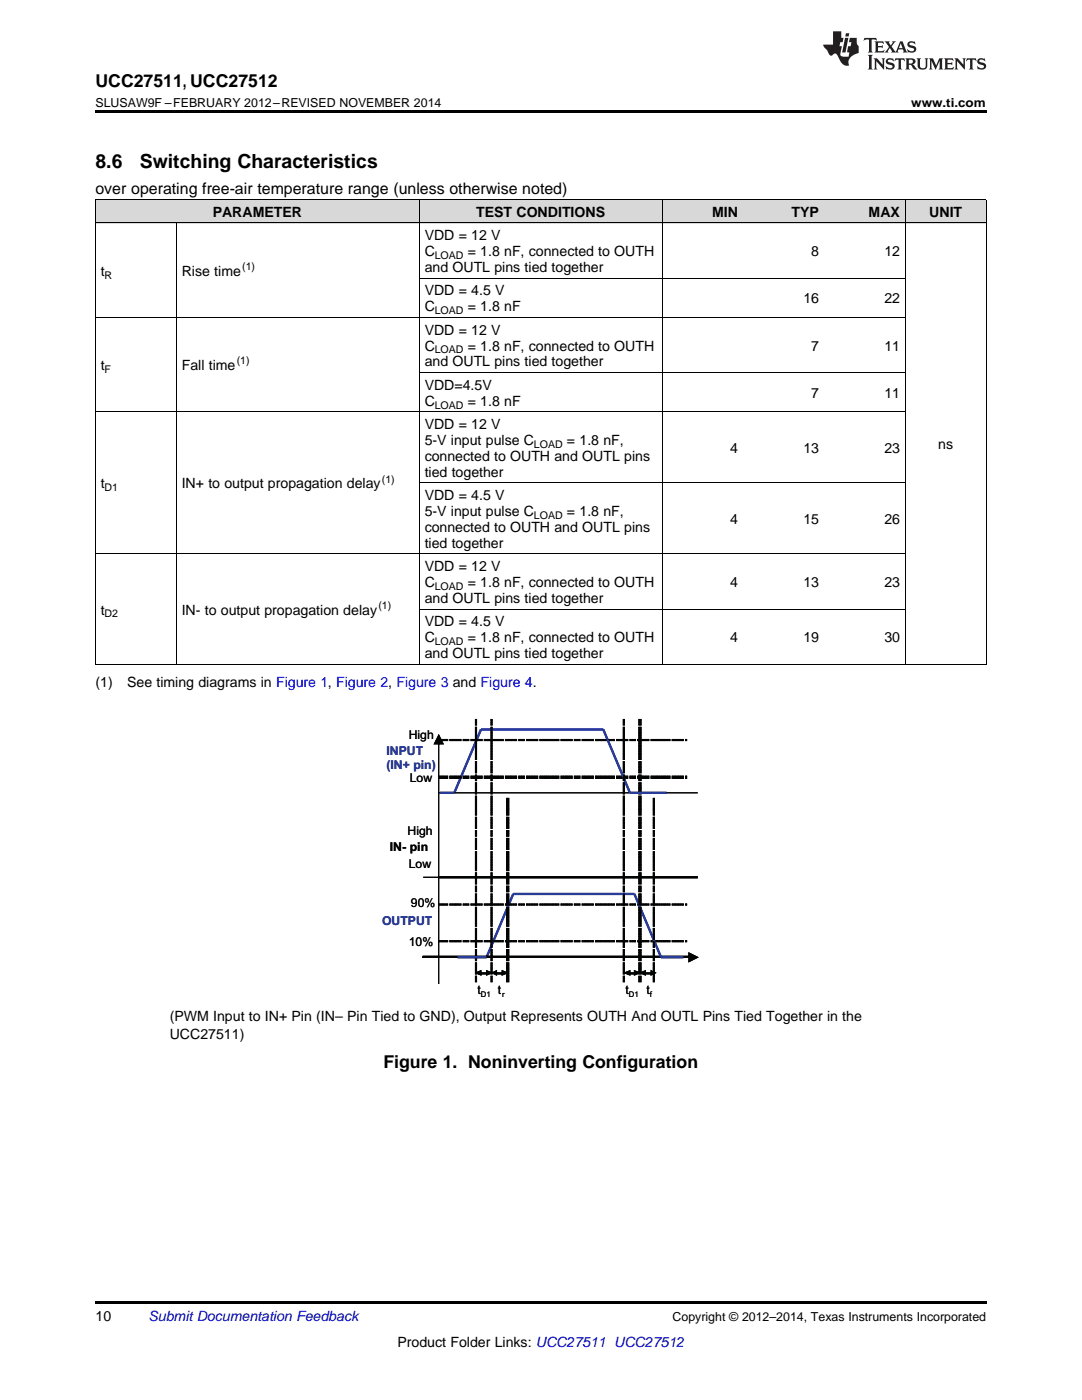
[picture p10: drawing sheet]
<svg xmlns="http://www.w3.org/2000/svg" width="216mm" height="279mm" viewBox="0 0 216 279" stroke-linecap="round" stroke-linejoin="round" font-family="sans-serif">
<defs><g id="words">
<g font-size="3.9">
<text x="19" y="33.5">8.6</text>
<text x="27.9" y="33.5">Switching Characteristics</text>
</g>
<g font-size="3.5">
<text x="19" y="17.3">UCC27511, UCC27512</text>
<text x="76.5" y="213.2">Figure 1. Noninverting Configuration</text>
</g>
<text font-size="3.2" x="19" y="38.6">over operating free-air temperature range (unless otherwise noted)</text>
<g font-size="2.8">
<text x="42.4" y="43.3">PARAMETER</text>
<text x="84.7" y="47.9">VDD = 12 V</text>
<text x="95" y="43.3">TEST CONDITIONS</text>
<text x="142.1" y="43.3">MIN</text>
<text x="157.9" y="43.3">TYP</text>
<text x="173.3" y="43.3">MAX</text>
<text x="185.4" y="43.3">UNIT</text>
<text x="84.7" y="51.1">C</text>
<text x="93.3" y="51.1">= 1.8 nF, connected to OUTH</text>
<text x="161.9" y="51.1">8</text>
<text x="176.5" y="51.1">12</text>
<text x="20.1" y="55">t</text>
<text x="36.3" y="55">Rise time</text>
<text x="84.7" y="54.3">and OUTL pins tied together</text>
<text x="84.7" y="58.9">VDD = 4.5 V</text>
<text x="84.7" y="62.1">C</text>
<text x="93.3" y="62.1">= 1.8 nF</text>
<text x="160.3" y="60.5">16</text>
<text x="176.5" y="60.5">22</text>
<text x="84.7" y="66.8">VDD = 12 V</text>
<text x="84.7" y="70">C</text>
<text x="93.3" y="70">= 1.8 nF, connected to OUTH</text>
<text x="161.9" y="70">7</text>
<text x="176.5" y="70">11</text>
<text x="20.1" y="73.9">t</text>
<text x="36.3" y="73.9">Fall time</text>
<text x="84.7" y="73.1">and OUTL pins tied together</text>
<text x="84.7" y="77.8">VDD=4.5V</text>
<text x="84.7" y="81">C</text>
<text x="93.3" y="81">= 1.8 nF</text>
<text x="161.9" y="79.4">7</text>
<text x="176.5" y="79.4">11</text>
<text x="84.7" y="85.6">VDD = 12 V</text>
<text x="84.7" y="88.8">5-V input pulse C</text>
<text x="113.1" y="88.8">= 1.8 nF,</text>
<text x="187.2" y="89.6">ns</text>
<text x="84.7" y="92">connected to OUTH and OUTL pins</text>
<text x="84.7" y="95.1">tied together</text>
<text x="145.7" y="90.4">4</text>
<text x="160.3" y="90.4">13</text>
<text x="176.5" y="90.4">23</text>
<text x="20.1" y="97.5">t</text>
<text x="36.3" y="97.5">IN+ to output propagation delay</text>
<text x="84.7" y="99.8">VDD = 4.5 V</text>
<text x="84.7" y="103">5-V input pulse C</text>
<text x="84.7" y="106.2">connected to OUTH and OUTL pins</text>
<text x="113.1" y="103">= 1.8 nF,</text>
<text x="145.7" y="104.6">4</text>
<text x="160.3" y="104.6">15</text>
<text x="176.5" y="104.6">26</text>
<text x="84.7" y="109.3">tied together</text>
<text x="84.7" y="114">VDD = 12 V</text>
<text x="84.7" y="117.2">C</text>
<text x="93.3" y="117.2">= 1.8 nF, connected to OUTH</text>
<text x="145.7" y="117.2">4</text>
<text x="160.3" y="117.2">13</text>
<text x="176.5" y="117.2">23</text>
<text x="20.1" y="122.7">t</text>
<text x="36.3" y="122.7">IN- to output propagation delay</text>
<text x="84.7" y="120.3">and OUTL pins tied together</text>
<text x="84.7" y="125">VDD = 4.5 V</text>
<text x="84.7" y="128.2">C</text>
<text x="84.7" y="131.3">and OUTL pins tied together</text>
<text x="93.3" y="128.2">= 1.8 nF, connected to OUTH</text>
<text x="145.7" y="128.2">4</text>
<text x="160.3" y="128.2">19</text>
<text x="176.5" y="128.2">30</text>
<text x="19" y="137.2">(1)</text>
<text x="25.4" y="137.2">See timing diagrams in Figure 1, Figure 2, Figure 3 and Figure 4.</text>
<text x="33.9" y="203.8">(PWM Input to IN+ Pin (IN– Pin Tied to GND), Output Represents OUTH And OUTL Pins Tied Together in the</text>
<text x="33.9" y="207.4">UCC27511)</text>
<text x="19" y="263.6">10</text>
<text x="79.3" y="268.9">Product Folder Links: UCC27511 UCC27512</text>
</g>
<text font-size="2.8" fill="#0000c8" x="29.6" y="263.6">Submit Documentation Feedback</text>
<g font-size="2.5">
<text x="19" y="21.4">SLUSAW9F –FEBRUARY 2012–REVISED NOVEMBER 2014</text>
<text x="181.8" y="21.4">www.ti.com</text>
<text x="134.2" y="263.6">Copyright © 2012–2014, Texas Instruments Incorporated</text>
</g>
<g font-size="2.4" fill="#010202">
<text x="81.6" y="147.6">High</text>
<text x="81.8" y="156">Low</text>
<text x="81.3" y="166.7">High</text>
<text x="77.8" y="169.8">IN- pin</text>
<text x="81.6" y="173.3">Low</text>
<text x="82" y="181.1">90%</text>
<text x="81.6" y="188.8">10%</text>
<text x="95.3" y="198.4">t</text>
<text x="99.3" y="198.4">t</text>
<text x="124.8" y="198.4">t</text>
<text x="129" y="198.4">t</text>
</g>
<g font-size="2.4" fill="#273c98">
<text x="77.1" y="150.7">INPUT</text>
<text x="77.1" y="153.6">(IN+ pin)</text>
<text x="76.2" y="184.6">OUTPUT</text>
</g>
<g font-size="2.1">
<text x="48.3" y="53.9">(1)</text>
<text x="86.7" y="51.7">LOAD</text>
<text x="20.9" y="55.6">R</text>
<text x="86.7" y="62.7">LOAD</text>
<text x="86.7" y="70.5">LOAD</text>
<text x="20.9" y="74.4">F</text>
<text x="47.2" y="72.7">(1)</text>
<text x="86.7" y="81.5">LOAD</text>
<text x="106.5" y="89.4">LOAD</text>
<text x="20.9" y="98">D1</text>
<text x="76.2" y="96.3">(1)</text>
<text x="106.5" y="103.5">LOAD</text>
<text x="86.7" y="117.7">LOAD</text>
<text x="20.9" y="123.2">D2</text>
<text x="75.5" y="121.5">(1)</text>
<text x="86.7" y="128.7">LOAD</text>
</g>
<g font-size="1.6" fill="#010202">
<text x="96" y="199">D1</text>
<text x="100.2" y="199">r</text>
<text x="125.5" y="199">D1</text>
<text x="129.7" y="199">f</text>
</g>
</g></defs>
<g fill="#d8d8d8">
<path d="M19 39.9h16.2v4.7h-16.2z"/>
<path d="M35.2 39.9h48.5v4.7h-48.5z"/>
<path d="M83.7 39.9h48.5v4.7h-48.5z"/>
<path d="M132.2 39.9h16.1v4.7h-16.1z"/>
<path d="M148.3 39.9h16.2v4.7h-16.2z"/>
<path d="M164.5 39.9h16.2v4.7h-16.2z"/>
<path d="M180.7 39.9h16.1v4.7h-16.1z"/>
</g>
<path d="M19 259.7h177.8v.5h-177.8z" fill="#000"/>
<path d="M120.4 145.6h-24.4l-5.3 12.6M102.4 178.4l-5.3 12.7" fill="none" stroke="#273c98" stroke-width=".44"/>
<path d="M95.8 194.2h1.5v.2h-1.5zM94.9 194.2l1.1-.5v.9zM97.1 193.7l1.1 .5-1.1 .4z" fill="#010202"/>
<path d="M94.9 194.2l1.1-.5v.9zM95.8 194.2h1.5v.2h-1.5zM97.1 193.7l1.1 .5-1.1 .4z" fill="none" stroke="#010202" stroke-width=".2"/>
<path d="M87.5 148.2v48.2zM87.5 146.7l.9 1.8h-1.7z" fill="#010202"/>
<path d="M87.5 148.2v48.2zM87.5 146.7l.9 1.8h-1.7z" fill="none" stroke="#010202" stroke-width=".2"/>
<path d="M84.2 191.1h.2v-.3h53.3l.2 .3zM137.5 190.2l1.7 .9-1.7 .8z" fill="#010202"/>
<path d="M84.2 191.1h.2v-.3h53.3l.2 .3zM137.5 190.2l1.7 .9-1.7 .8z" fill="none" stroke="#010202" stroke-width=".2"/>
<path d="M87.5 158.2h51.7M84.4 175.1h54.8" fill="none" stroke="#010202" stroke-width=".22"/>
<path d="M87.5 187.7h.3v.2h-.3zM88 187.7h.4v.2h-.4zM88.7 187.7h.2v.2h-.2zM89.1 187.7h.2v.2h-.2zM89.8 187.7h.2v.2h-.2zM90.2 187.7h.2v.2h-.2zM90.7 187.7h.4v.2h-.4zM91.3 187.7h.2v.2h-.2zM91.8 187.7h.2v.2h-.2zM92.4 187.7h.2v.2h-.2zM92.9 187.7h.2v.2h-.2zM93.3 187.7h.2v.2h-.2zM94 187.7h.2v.2h-.2zM94.4 187.7h.2v.2h-.2zM94.9 187.7h.4v.2h-.4zM95.5 187.7h.3v.2h-.3zM96 187.7h.2v.2h-.2zM96.6 187.7h.3v.2h-.3zM97.1 187.7h.2v.2h-.2zM97.5 187.7h.5v.2h-.5zM98.2 187.7h.2v.2h-.2zM98.6 187.7h.3v.2h-.3zM99.1 187.7h.4v.2h-.4zM99.7 187.7h.3v.2h-.3zM100.2 187.7h.2v.2h-.2zM100.9 187.7h.2v.2h-.2zM101.3 187.7h.2v.2h-.2zM101.7 187.7h.5v.2h-.5zM102.4 187.7h.2v.2h-.2zM102.9 187.7h.2v.2h-.2zM103.5 187.7h.2v.2h-.2zM104 187.7h.2v.2h-.2zM104.4 187.7h.2v.2h-.2zM105.1 187.7h.2v.2h-.2zM105.5 187.7h.2v.2h-.2zM106 187.7h.4v.2h-.4zM106.6 187.7h.2v.2h-.2zM107.1 187.7h.2v.2h-.2zM107.7 187.7h.3v.2h-.3zM108.2 187.7h.2v.2h-.2zM108.6 187.7h.5v.2h-.5zM109.3 187.7h.2v.2h-.2zM109.7 187.7h.3v.2h-.3zM110.2 187.7h.4v.2h-.4zM110.8 187.7h.3v.2h-.3zM111.3 187.7h.2v.2h-.2zM111.9 187.7h.3v.2h-.3zM112.4 187.7h.2v.2h-.2zM112.8 187.7h.5v.2h-.5zM113.5 187.7h.2v.2h-.2zM113.9 187.7h.3v.2h-.3zM114.6 187.7h.2v.2h-.2zM115.1 187.7h.2v.2h-.2zM115.5 187.7h.2v.2h-.2zM116.2 187.7h.2v.2h-.2zM116.6 187.7h.2v.2h-.2zM117 187.7h.5v.2h-.5zM117.7 187.7h.2v.2h-.2zM118.2 187.7h.2v.2h-.2zM118.8 187.7h.2v.2h-.2zM119.3 187.7h.2v.2h-.2zM119.7 187.7h.5v.2h-.5zM120.4 187.7h.2v.2h-.2zM120.8 187.7h.2v.2h-.2zM121.3 187.7h.4v.2h-.4zM121.9 187.7h.3v.2h-.3zM122.4 187.7h.2v.2h-.2zM123 187.7h.3v.2h-.3zM123.5 187.7h.2v.2h-.2zM123.9 187.7h.5v.2h-.5zM124.6 187.7h.2v.2h-.2zM125 187.7h.3v.2h-.3zM125.7 187.7h.2v.2h-.2zM126.1 187.7h.3v.2h-.3zM126.6 187.7h.2v.2h-.2zM127.3 187.7h.2v.2h-.2zM127.7 187.7h.2v.2h-.2zM128.1 187.7h.5v.2h-.5zM128.8 187.7h.2v.2h-.2zM129.2 187.7h.3v.2h-.3zM129.9 187.7h.2v.2h-.2zM130.4 187.7h.2v.2h-.2zM130.8 187.7h.4v.2h-.4zM131.5 187.7h.2v.2h-.2zM131.9 187.7h.2v.2h-.2zM132.4 187.7h.4v.2h-.4zM133 187.7h.2v.2h-.2zM133.5 187.7h.2v.2h-.2zM134.1 187.7h.2v.2h-.2zM134.6 187.7h.2v.2h-.2zM135 187.7h.5v.2h-.5zM135.7 187.7h.2v.2h-.2zM136.1 187.7h.2v.2h-.2zM136.8 187.7h.2v.2h-.2z" fill="#010202"/>
<g fill="none" stroke="#010202" stroke-width=".2">
<path d="M87.5 187.7h.3v.2h-.3zM88 187.7h.4v.2h-.4zM88.7 187.7h.2v.2h-.2zM89.1 187.7h.2v.2h-.2zM89.8 187.7h.2v.2h-.2zM90.2 187.7h.2v.2h-.2zM90.7 187.7h.4v.2h-.4zM91.3 187.7h.2v.2h-.2zM91.8 187.7h.2v.2h-.2zM92.4 187.7h.2v.2h-.2zM92.9 187.7h.2v.2h-.2zM93.3 187.7h.2v.2h-.2z"/>
<path d="M94 187.7h.2v.2h-.2zM94.4 187.7h.2v.2h-.2zM94.9 187.7h.4v.2h-.4zM95.5 187.7h.3v.2h-.3zM96 187.7h.2v.2h-.2zM96.6 187.7h.3v.2h-.3zM97.1 187.7h.2v.2h-.2zM97.5 187.7h.5v.2h-.5zM98.2 187.7h.2v.2h-.2zM98.6 187.7h.3v.2h-.3zM99.1 187.7h.4v.2h-.4zM99.7 187.7h.3v.2h-.3z"/>
<path d="M100.2 187.7h.2v.2h-.2zM100.9 187.7h.2v.2h-.2zM101.3 187.7h.2v.2h-.2zM101.7 187.7h.5v.2h-.5zM102.4 187.7h.2v.2h-.2zM102.9 187.7h.2v.2h-.2zM103.5 187.7h.2v.2h-.2zM104 187.7h.2v.2h-.2zM104.4 187.7h.2v.2h-.2zM105.1 187.7h.2v.2h-.2zM105.5 187.7h.2v.2h-.2zM106 187.7h.4v.2h-.4z"/>
<path d="M106.6 187.7h.2v.2h-.2zM107.1 187.7h.2v.2h-.2zM107.7 187.7h.3v.2h-.3zM108.2 187.7h.2v.2h-.2zM108.6 187.7h.5v.2h-.5zM109.3 187.7h.2v.2h-.2zM109.7 187.7h.3v.2h-.3zM110.2 187.7h.4v.2h-.4zM110.8 187.7h.3v.2h-.3zM111.3 187.7h.2v.2h-.2zM111.9 187.7h.3v.2h-.3zM112.4 187.7h.2v.2h-.2z"/>
<path d="M112.8 187.7h.5v.2h-.5zM113.5 187.7h.2v.2h-.2zM113.9 187.7h.3v.2h-.3zM114.6 187.7h.2v.2h-.2zM115.1 187.7h.2v.2h-.2zM115.5 187.7h.2v.2h-.2zM116.2 187.7h.2v.2h-.2zM116.6 187.7h.2v.2h-.2zM117 187.7h.5v.2h-.5zM117.7 187.7h.2v.2h-.2zM118.2 187.7h.2v.2h-.2zM118.8 187.7h.2v.2h-.2z"/>
<path d="M119.3 187.7h.2v.2h-.2zM119.7 187.7h.5v.2h-.5zM120.4 187.7h.2v.2h-.2zM120.8 187.7h.2v.2h-.2zM121.3 187.7h.4v.2h-.4zM121.9 187.7h.3v.2h-.3zM122.4 187.7h.2v.2h-.2zM123 187.7h.3v.2h-.3zM123.5 187.7h.2v.2h-.2zM123.9 187.7h.5v.2h-.5zM124.6 187.7h.2v.2h-.2zM125 187.7h.3v.2h-.3z"/>
<path d="M125.7 187.7h.2v.2h-.2zM126.1 187.7h.3v.2h-.3zM126.6 187.7h.2v.2h-.2zM127.3 187.7h.2v.2h-.2zM127.7 187.7h.2v.2h-.2zM128.1 187.7h.5v.2h-.5zM128.8 187.7h.2v.2h-.2zM129.2 187.7h.3v.2h-.3zM129.9 187.7h.2v.2h-.2zM130.4 187.7h.2v.2h-.2zM130.8 187.7h.4v.2h-.4zM131.5 187.7h.2v.2h-.2z"/>
<path d="M131.9 187.7h.2v.2h-.2zM132.4 187.7h.4v.2h-.4zM133 187.7h.2v.2h-.2zM133.5 187.7h.2v.2h-.2zM134.1 187.7h.2v.2h-.2zM134.6 187.7h.2v.2h-.2zM135 187.7h.5v.2h-.5zM135.7 187.7h.2v.2h-.2zM136.1 187.7h.2v.2h-.2zM136.8 187.7h.2v.2h-.2z"/>
</g>
<path d="M87.5 180.4h.3v.2h-.3zM88 180.4h.4v.2h-.4zM88.7 180.4h.2v.2h-.2zM89.1 180.4h.2v.2h-.2zM89.8 180.4h.2v.2h-.2zM90.2 180.4h.2v.2h-.2zM90.7 180.4h.4v.2h-.4zM91.3 180.4h.2v.2h-.2zM91.8 180.4h.2v.2h-.2zM92.4 180.4h.2v.2h-.2zM92.9 180.4h.2v.2h-.2zM93.3 180.4h.2v.2h-.2zM94 180.4h.2v.2h-.2zM94.4 180.4h.2v.2h-.2zM94.9 180.4h.4v.2h-.4zM95.5 180.4h.3v.2h-.3zM96 180.4h.2v.2h-.2zM96.6 180.4h.3v.2h-.3zM97.1 180.4h.2v.2h-.2zM97.5 180.4h.5v.2h-.5zM98.2 180.4h.2v.2h-.2zM98.6 180.4h.3v.2h-.3zM99.1 180.4h.4v.2h-.4zM99.7 180.4h.3v.2h-.3zM100.2 180.4h.2v.2h-.2zM100.9 180.4h.2v.2h-.2zM101.3 180.4h.2v.2h-.2zM101.7 180.4h.5v.2h-.5zM102.4 180.4h.2v.2h-.2zM102.9 180.4h.2v.2h-.2zM103.5 180.4h.2v.2h-.2zM104 180.4h.2v.2h-.2zM104.4 180.4h.2v.2h-.2zM105.1 180.4h.2v.2h-.2zM105.5 180.4h.2v.2h-.2zM106 180.4h.4v.2h-.4zM106.6 180.4h.2v.2h-.2zM107.1 180.4h.2v.2h-.2zM107.7 180.4h.3v.2h-.3zM108.2 180.4h.2v.2h-.2zM108.6 180.4h.5v.2h-.5zM109.3 180.4h.2v.2h-.2zM109.7 180.4h.3v.2h-.3zM110.2 180.4h.4v.2h-.4zM110.8 180.4h.3v.2h-.3zM111.3 180.4h.2v.2h-.2zM111.9 180.4h.3v.2h-.3zM112.4 180.4h.2v.2h-.2zM112.8 180.4h.5v.2h-.5zM113.5 180.4h.2v.2h-.2zM113.9 180.4h.3v.2h-.3zM114.6 180.4h.2v.2h-.2zM115.1 180.4h.2v.2h-.2zM115.5 180.4h.2v.2h-.2zM116.2 180.4h.2v.2h-.2zM116.6 180.4h.2v.2h-.2zM117 180.4h.5v.2h-.5zM117.7 180.4h.2v.2h-.2zM118.2 180.4h.2v.2h-.2zM118.8 180.4h.2v.2h-.2zM119.3 180.4h.2v.2h-.2zM119.7 180.4h.5v.2h-.5zM120.4 180.4h.2v.2h-.2zM120.8 180.4h.2v.2h-.2zM121.3 180.4h.4v.2h-.4zM121.9 180.4h.3v.2h-.3zM122.4 180.4h.2v.2h-.2zM123 180.4h.3v.2h-.3zM123.5 180.4h.2v.2h-.2zM123.9 180.4h.5v.2h-.5zM124.6 180.4h.2v.2h-.2zM125 180.4h.3v.2h-.3zM125.7 180.4h.2v.2h-.2zM126.1 180.4h.3v.2h-.3zM126.6 180.4h.2v.2h-.2zM127.3 180.4h.2v.2h-.2zM127.7 180.4h.2v.2h-.2zM128.1 180.4h.5v.2h-.5zM128.8 180.4h.2v.2h-.2zM129.2 180.4h.3v.2h-.3zM129.9 180.4h.2v.2h-.2zM130.4 180.4h.2v.2h-.2zM130.8 180.4h.4v.2h-.4zM131.5 180.4h.2v.2h-.2zM131.9 180.4h.2v.2h-.2zM132.4 180.4h.4v.2h-.4zM133 180.4h.2v.2h-.2zM133.5 180.4h.2v.2h-.2zM134.1 180.4h.2v.2h-.2zM134.6 180.4h.2v.2h-.2zM135 180.4h.5v.2h-.5zM135.7 180.4h.2v.2h-.2zM136.1 180.4h.2v.2h-.2zM136.8 180.4h.2v.2h-.2z" fill="#010202"/>
<g fill="none" stroke="#010202" stroke-width=".2">
<path d="M87.5 180.4h.3v.2h-.3zM88 180.4h.4v.2h-.4zM88.7 180.4h.2v.2h-.2zM89.1 180.4h.2v.2h-.2zM89.8 180.4h.2v.2h-.2zM90.2 180.4h.2v.2h-.2zM90.7 180.4h.4v.2h-.4zM91.3 180.4h.2v.2h-.2zM91.8 180.4h.2v.2h-.2zM92.4 180.4h.2v.2h-.2zM92.9 180.4h.2v.2h-.2zM93.3 180.4h.2v.2h-.2z"/>
<path d="M94 180.4h.2v.2h-.2zM94.4 180.4h.2v.2h-.2zM94.9 180.4h.4v.2h-.4zM95.5 180.4h.3v.2h-.3zM96 180.4h.2v.2h-.2zM96.6 180.4h.3v.2h-.3zM97.1 180.4h.2v.2h-.2zM97.5 180.4h.5v.2h-.5zM98.2 180.4h.2v.2h-.2zM98.6 180.4h.3v.2h-.3zM99.1 180.4h.4v.2h-.4zM99.7 180.4h.3v.2h-.3z"/>
<path d="M100.2 180.4h.2v.2h-.2zM100.9 180.4h.2v.2h-.2zM101.3 180.4h.2v.2h-.2zM101.7 180.4h.5v.2h-.5zM102.4 180.4h.2v.2h-.2zM102.9 180.4h.2v.2h-.2zM103.5 180.4h.2v.2h-.2zM104 180.4h.2v.2h-.2zM104.4 180.4h.2v.2h-.2zM105.1 180.4h.2v.2h-.2zM105.5 180.4h.2v.2h-.2zM106 180.4h.4v.2h-.4z"/>
<path d="M106.6 180.4h.2v.2h-.2zM107.1 180.4h.2v.2h-.2zM107.7 180.4h.3v.2h-.3zM108.2 180.4h.2v.2h-.2zM108.6 180.4h.5v.2h-.5zM109.3 180.4h.2v.2h-.2zM109.7 180.4h.3v.2h-.3zM110.2 180.4h.4v.2h-.4zM110.8 180.4h.3v.2h-.3zM111.3 180.4h.2v.2h-.2zM111.9 180.4h.3v.2h-.3zM112.4 180.4h.2v.2h-.2z"/>
<path d="M112.8 180.4h.5v.2h-.5zM113.5 180.4h.2v.2h-.2zM113.9 180.4h.3v.2h-.3zM114.6 180.4h.2v.2h-.2zM115.1 180.4h.2v.2h-.2zM115.5 180.4h.2v.2h-.2zM116.2 180.4h.2v.2h-.2zM116.6 180.4h.2v.2h-.2zM117 180.4h.5v.2h-.5zM117.7 180.4h.2v.2h-.2zM118.2 180.4h.2v.2h-.2zM118.8 180.4h.2v.2h-.2z"/>
<path d="M119.3 180.4h.2v.2h-.2zM119.7 180.4h.5v.2h-.5zM120.4 180.4h.2v.2h-.2zM120.8 180.4h.2v.2h-.2zM121.3 180.4h.4v.2h-.4zM121.9 180.4h.3v.2h-.3zM122.4 180.4h.2v.2h-.2zM123 180.4h.3v.2h-.3zM123.5 180.4h.2v.2h-.2zM123.9 180.4h.5v.2h-.5zM124.6 180.4h.2v.2h-.2zM125 180.4h.3v.2h-.3z"/>
<path d="M125.7 180.4h.2v.2h-.2zM126.1 180.4h.3v.2h-.3zM126.6 180.4h.2v.2h-.2zM127.3 180.4h.2v.2h-.2zM127.7 180.4h.2v.2h-.2zM128.1 180.4h.5v.2h-.5zM128.8 180.4h.2v.2h-.2zM129.2 180.4h.3v.2h-.3zM129.9 180.4h.2v.2h-.2zM130.4 180.4h.2v.2h-.2zM130.8 180.4h.4v.2h-.4zM131.5 180.4h.2v.2h-.2z"/>
<path d="M131.9 180.4h.2v.2h-.2zM132.4 180.4h.4v.2h-.4zM133 180.4h.2v.2h-.2zM133.5 180.4h.2v.2h-.2zM134.1 180.4h.2v.2h-.2zM134.6 180.4h.2v.2h-.2zM135 180.4h.5v.2h-.5zM135.7 180.4h.2v.2h-.2zM136.1 180.4h.2v.2h-.2zM136.8 180.4h.2v.2h-.2z"/>
</g>
<path d="M87.5 154.9h.3v.4h-.3zM88 154.9h.4v.4h-.4zM88.7 154.9h.2v.4h-.2zM89.1 154.9h.2v.4h-.2zM89.8 154.9h.2v.4h-.2zM90.2 154.9h.2v.4h-.2zM90.7 154.9h.4v.4h-.4zM91.3 154.9h.2v.4h-.2zM91.8 154.9h.2v.4h-.2zM92.4 154.9h.2v.4h-.2zM92.9 154.9h.2v.4h-.2zM93.3 154.9h.2v.4h-.2zM94 154.9h.2v.4h-.2zM94.4 154.9h.2v.4h-.2zM94.9 154.9h.4v.4h-.4zM95.5 154.9h.3v.4h-.3zM96 154.9h.2v.4h-.2zM96.6 154.9h.3v.4h-.3zM97.1 154.9h.2v.4h-.2zM97.5 154.9h.5v.4h-.5zM98.2 154.9h.2v.4h-.2zM98.6 154.9h.3v.4h-.3zM99.1 154.9h.4v.4h-.4zM99.7 154.9h.3v.4h-.3zM100.2 154.9h.2v.4h-.2zM100.9 154.9h.2v.4h-.2zM101.3 154.9h.2v.4h-.2zM101.7 154.9h.5v.4h-.5zM102.4 154.9h.2v.4h-.2zM102.9 154.9h.2v.4h-.2zM103.5 154.9h.2v.4h-.2zM104 154.9h.2v.4h-.2zM104.4 154.9h.2v.4h-.2zM105.1 154.9h.2v.4h-.2zM105.5 154.9h.2v.4h-.2zM106 154.9h.4v.4h-.4zM106.6 154.9h.2v.4h-.2zM107.1 154.9h.2v.4h-.2zM107.7 154.9h.3v.4h-.3zM108.2 154.9h.2v.4h-.2zM108.6 154.9h.5v.4h-.5zM109.3 154.9h.2v.4h-.2zM109.7 154.9h.3v.4h-.3zM110.2 154.9h.4v.4h-.4zM110.8 154.9h.3v.4h-.3zM111.3 154.9h.2v.4h-.2zM111.9 154.9h.3v.4h-.3zM112.4 154.9h.2v.4h-.2zM112.8 154.9h.5v.4h-.5zM113.5 154.9h.2v.4h-.2zM113.9 154.9h.3v.4h-.3zM114.6 154.9h.2v.4h-.2zM115.1 154.9h.2v.4h-.2zM115.5 154.9h.2v.4h-.2zM116.2 154.9h.2v.4h-.2zM116.6 154.9h.2v.4h-.2zM117 154.9h.5v.4h-.5zM117.7 154.9h.2v.4h-.2zM118.2 154.9h.2v.4h-.2zM118.8 154.9h.2v.4h-.2zM119.3 154.9h.2v.4h-.2zM119.7 154.9h.5v.4h-.5zM120.4 154.9h.2v.4h-.2zM120.8 154.9h.2v.4h-.2zM121.3 154.9h.4v.4h-.4zM121.9 154.9h.3v.4h-.3zM122.4 154.9h.2v.4h-.2zM123 154.9h.3v.4h-.3zM123.5 154.9h.2v.4h-.2zM123.9 154.9h.5v.4h-.5zM124.6 154.9h.2v.4h-.2zM125 154.9h.3v.4h-.3zM125.7 154.9h.2v.4h-.2zM126.1 154.9h.3v.4h-.3zM126.6 154.9h.2v.4h-.2zM127.3 154.9h.2v.4h-.2zM127.7 154.9h.2v.4h-.2zM128.1 154.9h.5v.4h-.5zM128.8 154.9h.2v.4h-.2zM129.2 154.9h.3v.4h-.3zM129.9 154.9h.2v.4h-.2zM130.4 154.9h.2v.4h-.2zM130.8 154.9h.4v.4h-.4zM131.5 154.9h.2v.4h-.2zM131.9 154.9h.2v.4h-.2zM132.4 154.9h.4v.4h-.4zM133 154.9h.2v.4h-.2zM133.5 154.9h.2v.4h-.2zM134.1 154.9h.2v.4h-.2zM134.6 154.9h.2v.4h-.2zM135 154.9h.5v.4h-.5zM135.7 154.9h.2v.4h-.2zM136.1 154.9h.2v.4h-.2zM136.8 154.9h.2v.4h-.2z" fill="#010202"/>
<g fill="none" stroke="#010202" stroke-width=".2">
<path d="M87.5 154.9h.3v.4h-.3zM88 154.9h.4v.4h-.4zM88.7 154.9h.2v.4h-.2zM89.1 154.9h.2v.4h-.2zM89.8 154.9h.2v.4h-.2zM90.2 154.9h.2v.4h-.2zM90.7 154.9h.4v.4h-.4zM91.3 154.9h.2v.4h-.2zM91.8 154.9h.2v.4h-.2zM92.4 154.9h.2v.4h-.2zM92.9 154.9h.2v.4h-.2zM93.3 154.9h.2v.4h-.2z"/>
<path d="M94 154.9h.2v.4h-.2zM94.4 154.9h.2v.4h-.2zM94.9 154.9h.4v.4h-.4zM95.5 154.9h.3v.4h-.3zM96 154.9h.2v.4h-.2zM96.6 154.9h.3v.4h-.3zM97.1 154.9h.2v.4h-.2zM97.5 154.9h.5v.4h-.5zM98.2 154.9h.2v.4h-.2zM98.6 154.9h.3v.4h-.3zM99.1 154.9h.4v.4h-.4zM99.7 154.9h.3v.4h-.3z"/>
<path d="M100.2 154.9h.2v.4h-.2zM100.9 154.9h.2v.4h-.2zM101.3 154.9h.2v.4h-.2zM101.7 154.9h.5v.4h-.5zM102.4 154.9h.2v.4h-.2zM102.9 154.9h.2v.4h-.2zM103.5 154.9h.2v.4h-.2zM104 154.9h.2v.4h-.2zM104.4 154.9h.2v.4h-.2zM105.1 154.9h.2v.4h-.2zM105.5 154.9h.2v.4h-.2zM106 154.9h.4v.4h-.4z"/>
<path d="M106.6 154.9h.2v.4h-.2zM107.1 154.9h.2v.4h-.2zM107.7 154.9h.3v.4h-.3zM108.2 154.9h.2v.4h-.2zM108.6 154.9h.5v.4h-.5zM109.3 154.9h.2v.4h-.2zM109.7 154.9h.3v.4h-.3zM110.2 154.9h.4v.4h-.4zM110.8 154.9h.3v.4h-.3zM111.3 154.9h.2v.4h-.2zM111.9 154.9h.3v.4h-.3zM112.4 154.9h.2v.4h-.2z"/>
<path d="M112.8 154.9h.5v.4h-.5zM113.5 154.9h.2v.4h-.2zM113.9 154.9h.3v.4h-.3zM114.6 154.9h.2v.4h-.2zM115.1 154.9h.2v.4h-.2zM115.5 154.9h.2v.4h-.2zM116.2 154.9h.2v.4h-.2zM116.6 154.9h.2v.4h-.2zM117 154.9h.5v.4h-.5zM117.7 154.9h.2v.4h-.2zM118.2 154.9h.2v.4h-.2zM118.8 154.9h.2v.4h-.2z"/>
<path d="M119.3 154.9h.2v.4h-.2zM119.7 154.9h.5v.4h-.5zM120.4 154.9h.2v.4h-.2zM120.8 154.9h.2v.4h-.2zM121.3 154.9h.4v.4h-.4zM121.9 154.9h.3v.4h-.3zM122.4 154.9h.2v.4h-.2zM123 154.9h.3v.4h-.3zM123.5 154.9h.2v.4h-.2zM123.9 154.9h.5v.4h-.5zM124.6 154.9h.2v.4h-.2zM125 154.9h.3v.4h-.3z"/>
<path d="M125.7 154.9h.2v.4h-.2zM126.1 154.9h.3v.4h-.3zM126.6 154.9h.2v.4h-.2zM127.3 154.9h.2v.4h-.2zM127.7 154.9h.2v.4h-.2zM128.1 154.9h.5v.4h-.5zM128.8 154.9h.2v.4h-.2zM129.2 154.9h.3v.4h-.3zM129.9 154.9h.2v.4h-.2zM130.4 154.9h.2v.4h-.2zM130.8 154.9h.4v.4h-.4zM131.5 154.9h.2v.4h-.2z"/>
<path d="M131.9 154.9h.2v.4h-.2zM132.4 154.9h.4v.4h-.4zM133 154.9h.2v.4h-.2zM133.5 154.9h.2v.4h-.2zM134.1 154.9h.2v.4h-.2zM134.6 154.9h.2v.4h-.2zM135 154.9h.5v.4h-.5zM135.7 154.9h.2v.4h-.2zM136.1 154.9h.2v.4h-.2zM136.8 154.9h.2v.4h-.2z"/>
</g>
<path d="M87.5 147.6h.3v.2h-.3zM88 147.6h.4v.2h-.4zM88.7 147.6h.2v.2h-.2zM89.1 147.6h.2v.2h-.2zM89.8 147.6h.2v.2h-.2zM90.2 147.6h.2v.2h-.2zM90.7 147.6h.4v.2h-.4zM91.3 147.6h.2v.2h-.2zM91.8 147.6h.2v.2h-.2zM92.4 147.6h.2v.2h-.2zM92.9 147.6h.2v.2h-.2zM93.3 147.6h.2v.2h-.2zM94 147.6h.2v.2h-.2zM94.4 147.6h.2v.2h-.2zM94.9 147.6h.4v.2h-.4zM95.5 147.6h.3v.2h-.3zM96 147.6h.2v.2h-.2zM96.6 147.6h.3v.2h-.3zM97.1 147.6h.2v.2h-.2zM97.5 147.6h.5v.2h-.5zM98.2 147.6h.2v.2h-.2zM98.6 147.6h.3v.2h-.3zM99.1 147.6h.4v.2h-.4zM99.7 147.6h.3v.2h-.3zM100.2 147.6h.2v.2h-.2zM100.9 147.6h.2v.2h-.2zM101.3 147.6h.2v.2h-.2zM101.7 147.6h.5v.2h-.5zM102.4 147.6h.2v.2h-.2zM102.9 147.6h.2v.2h-.2zM103.5 147.6h.2v.2h-.2zM104 147.6h.2v.2h-.2zM104.4 147.6h.2v.2h-.2zM105.1 147.6h.2v.2h-.2zM105.5 147.6h.2v.2h-.2zM106 147.6h.4v.2h-.4zM106.6 147.6h.2v.2h-.2zM107.1 147.6h.2v.2h-.2zM107.7 147.6h.3v.2h-.3zM108.2 147.6h.2v.2h-.2zM108.6 147.6h.5v.2h-.5zM109.3 147.6h.2v.2h-.2zM109.7 147.6h.3v.2h-.3zM110.2 147.6h.4v.2h-.4zM110.8 147.6h.3v.2h-.3zM111.3 147.6h.2v.2h-.2zM111.9 147.6h.3v.2h-.3zM112.4 147.6h.2v.2h-.2zM112.8 147.6h.5v.2h-.5zM113.5 147.6h.2v.2h-.2zM113.9 147.6h.3v.2h-.3zM114.6 147.6h.2v.2h-.2zM115.1 147.6h.2v.2h-.2zM115.5 147.6h.2v.2h-.2zM116.2 147.6h.2v.2h-.2zM116.6 147.6h.2v.2h-.2zM117 147.6h.5v.2h-.5zM117.7 147.6h.2v.2h-.2zM118.2 147.6h.2v.2h-.2zM118.8 147.6h.2v.2h-.2zM119.3 147.6h.2v.2h-.2zM119.7 147.6h.5v.2h-.5zM120.4 147.6h.2v.2h-.2zM120.8 147.6h.2v.2h-.2zM121.3 147.6h.4v.2h-.4zM121.9 147.6h.3v.2h-.3zM122.4 147.6h.2v.2h-.2zM123 147.6h.3v.2h-.3zM123.5 147.6h.2v.2h-.2zM123.9 147.6h.5v.2h-.5zM124.6 147.6h.2v.2h-.2zM125 147.6h.3v.2h-.3zM125.7 147.6h.2v.2h-.2zM126.1 147.6h.3v.2h-.3zM126.6 147.6h.2v.2h-.2zM127.3 147.6h.2v.2h-.2zM127.7 147.6h.2v.2h-.2zM128.1 147.6h.5v.2h-.5zM128.8 147.6h.2v.2h-.2zM129.2 147.6h.3v.2h-.3zM129.9 147.6h.2v.2h-.2zM130.4 147.6h.2v.2h-.2zM130.8 147.6h.4v.2h-.4zM131.5 147.6h.2v.2h-.2zM131.9 147.6h.2v.2h-.2zM132.4 147.6h.4v.2h-.4zM133 147.6h.2v.2h-.2zM133.5 147.6h.2v.2h-.2zM134.1 147.6h.2v.2h-.2zM134.6 147.6h.2v.2h-.2zM135 147.6h.5v.2h-.5zM135.7 147.6h.2v.2h-.2zM136.1 147.6h.2v.2h-.2zM136.8 147.6h.2v.2h-.2z" fill="#010202"/>
<g fill="none" stroke="#010202" stroke-width=".2">
<path d="M87.5 147.6h.3v.2h-.3zM88 147.6h.4v.2h-.4zM88.7 147.6h.2v.2h-.2zM89.1 147.6h.2v.2h-.2zM89.8 147.6h.2v.2h-.2zM90.2 147.6h.2v.2h-.2zM90.7 147.6h.4v.2h-.4zM91.3 147.6h.2v.2h-.2zM91.8 147.6h.2v.2h-.2zM92.4 147.6h.2v.2h-.2zM92.9 147.6h.2v.2h-.2zM93.3 147.6h.2v.2h-.2z"/>
<path d="M94 147.6h.2v.2h-.2zM94.4 147.6h.2v.2h-.2zM94.9 147.6h.4v.2h-.4zM95.5 147.6h.3v.2h-.3zM96 147.6h.2v.2h-.2zM96.6 147.6h.3v.2h-.3zM97.1 147.6h.2v.2h-.2zM97.5 147.6h.5v.2h-.5zM98.2 147.6h.2v.2h-.2zM98.6 147.6h.3v.2h-.3zM99.1 147.6h.4v.2h-.4zM99.7 147.6h.3v.2h-.3z"/>
<path d="M100.2 147.6h.2v.2h-.2zM100.9 147.6h.2v.2h-.2zM101.3 147.6h.2v.2h-.2zM101.7 147.6h.5v.2h-.5zM102.4 147.6h.2v.2h-.2zM102.9 147.6h.2v.2h-.2zM103.5 147.6h.2v.2h-.2zM104 147.6h.2v.2h-.2zM104.4 147.6h.2v.2h-.2zM105.1 147.6h.2v.2h-.2zM105.5 147.6h.2v.2h-.2zM106 147.6h.4v.2h-.4z"/>
<path d="M106.6 147.6h.2v.2h-.2zM107.1 147.6h.2v.2h-.2zM107.7 147.6h.3v.2h-.3zM108.2 147.6h.2v.2h-.2zM108.6 147.6h.5v.2h-.5zM109.3 147.6h.2v.2h-.2zM109.7 147.6h.3v.2h-.3zM110.2 147.6h.4v.2h-.4zM110.8 147.6h.3v.2h-.3zM111.3 147.6h.2v.2h-.2zM111.9 147.6h.3v.2h-.3zM112.4 147.6h.2v.2h-.2z"/>
<path d="M112.8 147.6h.5v.2h-.5zM113.5 147.6h.2v.2h-.2zM113.9 147.6h.3v.2h-.3zM114.6 147.6h.2v.2h-.2zM115.1 147.6h.2v.2h-.2zM115.5 147.6h.2v.2h-.2zM116.2 147.6h.2v.2h-.2zM116.6 147.6h.2v.2h-.2zM117 147.6h.5v.2h-.5zM117.7 147.6h.2v.2h-.2zM118.2 147.6h.2v.2h-.2zM118.8 147.6h.2v.2h-.2z"/>
<path d="M119.3 147.6h.2v.2h-.2zM119.7 147.6h.5v.2h-.5zM120.4 147.6h.2v.2h-.2zM120.8 147.6h.2v.2h-.2zM121.3 147.6h.4v.2h-.4zM121.9 147.6h.3v.2h-.3zM122.4 147.6h.2v.2h-.2zM123 147.6h.3v.2h-.3zM123.5 147.6h.2v.2h-.2zM123.9 147.6h.5v.2h-.5zM124.6 147.6h.2v.2h-.2zM125 147.6h.3v.2h-.3z"/>
<path d="M125.7 147.6h.2v.2h-.2zM126.1 147.6h.3v.2h-.3zM126.6 147.6h.2v.2h-.2zM127.3 147.6h.2v.2h-.2zM127.7 147.6h.2v.2h-.2zM128.1 147.6h.5v.2h-.5zM128.8 147.6h.2v.2h-.2zM129.2 147.6h.3v.2h-.3zM129.9 147.6h.2v.2h-.2zM130.4 147.6h.2v.2h-.2zM130.8 147.6h.4v.2h-.4zM131.5 147.6h.2v.2h-.2z"/>
<path d="M131.9 147.6h.2v.2h-.2zM132.4 147.6h.4v.2h-.4zM133 147.6h.2v.2h-.2zM133.5 147.6h.2v.2h-.2zM134.1 147.6h.2v.2h-.2zM134.6 147.6h.2v.2h-.2zM135 147.6h.5v.2h-.5zM135.7 147.6h.2v.2h-.2zM136.1 147.6h.2v.2h-.2zM136.8 147.6h.2v.2h-.2z"/>
</g>
<path d="M120.4 145.6l5.3 12.6M102.4 178.4h24.2l5.3 12.7" fill="none" stroke="#273c98" stroke-width=".44"/>
<path d="M127.5 143.6h.4v.2h-.4zM127.5 144h.4v.3h-.4zM127.5 144.5h.4v.2h-.4zM127.5 145.1h.4v.3h-.4zM127.5 145.6h.4v.2h-.4zM127.5 146h.4v.5h-.4zM127.5 146.7h.4v.2h-.4zM127.5 147.1h.4v.3h-.4zM127.5 147.8h.4v.2h-.4zM127.5 148.2h.4v.3h-.4zM127.5 148.7h.4v.4h-.4zM127.5 149.4h.4v.2h-.4zM127.5 149.8h.4v.2h-.4zM127.5 150.2h.4v.5h-.4zM127.5 150.9h.4v.2h-.4zM127.5 151.3h.4v.3h-.4zM127.5 152h.4v.2h-.4zM127.5 152.5h.4v.2h-.4zM127.5 152.9h.4v.4h-.4zM127.5 153.6h.4v.2h-.4zM127.5 154h.4v.2h-.4zM127.5 154.7h.4v.2h-.4zM127.5 155.1h.4v.2h-.4zM127.5 155.6h.4v.2h-.4zM127.5 156.2h.4v.2h-.4zM127.5 156.7h.4v.2h-.4zM127.5 157.1h.4v.5h-.4zM127.5 157.8h.4v.2h-.4zM127.5 158.2h.4v.2h-.4zM127.5 158.9h.4v.2h-.4zM127.5 159.3h.4v.3h-.4zM127.5 159.8h.4v.4h-.4zM127.5 160.4h.4v.3h-.4zM127.5 160.9h.4v.2h-.4zM127.5 161.3h.4v.5h-.4zM127.5 162h.4v.2h-.4zM127.5 162.4h.4v.3h-.4zM127.5 163.1h.4v.2h-.4zM127.5 163.5h.4v.3h-.4zM127.5 164h.4v.4h-.4zM127.5 164.7h.4v.2h-.4zM127.5 165.1h.4v.2h-.4zM127.5 165.8h.4v.2h-.4zM127.5 166.2h.4v.2h-.4zM127.5 166.7h.4v.2h-.4zM127.5 167.3h.4v.2h-.4zM127.5 167.8h.4v.2h-.4zM127.5 168.2h.4v.4h-.4zM127.5 168.9h.4v.2h-.4zM127.5 169.3h.4v.2h-.4zM127.5 170h.4v.2h-.4zM127.5 170.4h.4v.2h-.4zM127.5 170.9h.4v.4h-.4zM127.5 171.5h.4v.3h-.4zM127.5 172h.4v.2h-.4zM127.5 172.4h.4v.5h-.4zM127.5 173.1h.4v.2h-.4zM127.5 173.5h.4v.3h-.4zM127.5 174.2h.4v.2h-.4zM127.5 174.6h.4v.3h-.4zM127.5 175.1h.4v.4h-.4zM127.5 175.7h.4v.3h-.4zM127.5 176.2h.4v.2h-.4zM127.5 176.9h.4v.2h-.4zM127.5 177.3h.4v.2h-.4zM127.5 177.7h.4v.3h-.4zM127.5 178.4h.4v.2h-.4zM127.5 178.9h.4v.2h-.4zM127.5 179.3h.4v.4h-.4zM127.5 180h.4v.2h-.4zM127.5 180.4h.4v.2h-.4zM127.5 181.1h.4v.2h-.4zM127.5 181.5h.4v.2h-.4zM127.5 182h.4v.4h-.4zM127.5 182.6h.4v.2h-.4zM127.5 183.1h.4v.2h-.4zM127.5 183.5h.4v.5h-.4zM127.5 184.2h.4v.2h-.4zM127.5 184.6h.4v.2h-.4zM127.5 185.3h.4v.2h-.4zM127.5 185.7h.4v.3h-.4zM127.5 186.2h.4v.4h-.4zM127.5 186.8h.4v.3h-.4zM127.5 187.3h.4v.2h-.4zM127.5 187.9h.4v.3h-.4zM127.5 188.4h.4v.2h-.4zM127.5 188.8h.4v.3h-.4zM127.5 189.5h.4v.2h-.4zM127.5 189.9h.4v.3h-.4zM127.5 190.4h.4v.4h-.4zM127.5 191.1h.4v.2h-.4zM127.5 191.5h.4v.2h-.4zM127.5 192.2h.4v.2h-.4zM127.5 192.6h.4v.2h-.4zM127.5 193h.4v.5h-.4zM127.5 193.7h.4v.2h-.4zM127.5 194.2h.4v.2h-.4zM127.5 194.8h.4v.2h-.4zM127.5 195.3h.4v.2h-.4zM127.5 195.7h.4v.2h-.4z" fill="#010202"/>
<g fill="none" stroke="#010202" stroke-width=".2">
<path d="M127.5 143.6h.4v.2h-.4zM127.5 144h.4v.3h-.4zM127.5 144.5h.4v.2h-.4zM127.5 145.1h.4v.3h-.4zM127.5 145.6h.4v.2h-.4zM127.5 146h.4v.5h-.4zM127.5 146.7h.4v.2h-.4zM127.5 147.1h.4v.3h-.4zM127.5 147.8h.4v.2h-.4zM127.5 148.2h.4v.3h-.4zM127.5 148.7h.4v.4h-.4zM127.5 149.4h.4v.2h-.4z"/>
<path d="M127.5 149.8h.4v.2h-.4zM127.5 150.2h.4v.5h-.4zM127.5 150.9h.4v.2h-.4zM127.5 151.3h.4v.3h-.4zM127.5 152h.4v.2h-.4zM127.5 152.5h.4v.2h-.4zM127.5 152.9h.4v.4h-.4zM127.5 153.6h.4v.2h-.4zM127.5 154h.4v.2h-.4zM127.5 154.7h.4v.2h-.4zM127.5 155.1h.4v.2h-.4zM127.5 155.6h.4v.2h-.4z"/>
<path d="M127.5 156.2h.4v.2h-.4zM127.5 156.7h.4v.2h-.4zM127.5 157.1h.4v.5h-.4zM127.5 157.8h.4v.2h-.4zM127.5 158.2h.4v.2h-.4zM127.5 158.9h.4v.2h-.4zM127.5 159.3h.4v.3h-.4zM127.5 159.8h.4v.4h-.4zM127.5 160.4h.4v.3h-.4zM127.5 160.9h.4v.2h-.4zM127.5 161.3h.4v.5h-.4zM127.5 162h.4v.2h-.4z"/>
<path d="M127.5 162.4h.4v.3h-.4zM127.5 163.1h.4v.2h-.4zM127.5 163.5h.4v.3h-.4zM127.5 164h.4v.4h-.4zM127.5 164.7h.4v.2h-.4zM127.5 165.1h.4v.2h-.4zM127.5 165.8h.4v.2h-.4zM127.5 166.2h.4v.2h-.4zM127.5 166.7h.4v.2h-.4zM127.5 167.3h.4v.2h-.4zM127.5 167.8h.4v.2h-.4zM127.5 168.2h.4v.4h-.4z"/>
<path d="M127.5 168.9h.4v.2h-.4zM127.5 169.3h.4v.2h-.4zM127.5 170h.4v.2h-.4zM127.5 170.4h.4v.2h-.4zM127.5 170.9h.4v.4h-.4zM127.5 171.5h.4v.3h-.4zM127.5 172h.4v.2h-.4zM127.5 172.4h.4v.5h-.4zM127.5 173.1h.4v.2h-.4zM127.5 173.5h.4v.3h-.4zM127.5 174.2h.4v.2h-.4zM127.5 174.6h.4v.3h-.4z"/>
<path d="M127.5 175.1h.4v.4h-.4zM127.5 175.7h.4v.3h-.4zM127.5 176.2h.4v.2h-.4zM127.5 176.9h.4v.2h-.4zM127.5 177.3h.4v.2h-.4zM127.5 177.7h.4v.3h-.4zM127.5 178.4h.4v.2h-.4zM127.5 178.9h.4v.2h-.4zM127.5 179.3h.4v.4h-.4zM127.5 180h.4v.2h-.4zM127.5 180.4h.4v.2h-.4zM127.5 181.1h.4v.2h-.4z"/>
<path d="M127.5 181.5h.4v.2h-.4zM127.5 182h.4v.4h-.4zM127.5 182.6h.4v.2h-.4zM127.5 183.1h.4v.2h-.4zM127.5 183.5h.4v.5h-.4zM127.5 184.2h.4v.2h-.4zM127.5 184.6h.4v.2h-.4zM127.5 185.3h.4v.2h-.4zM127.5 185.7h.4v.3h-.4zM127.5 186.2h.4v.4h-.4zM127.5 186.8h.4v.3h-.4zM127.5 187.3h.4v.2h-.4z"/>
<path d="M127.5 187.9h.4v.3h-.4zM127.5 188.4h.4v.2h-.4zM127.5 188.8h.4v.3h-.4zM127.5 189.5h.4v.2h-.4zM127.5 189.9h.4v.3h-.4zM127.5 190.4h.4v.4h-.4zM127.5 191.1h.4v.2h-.4zM127.5 191.5h.4v.2h-.4zM127.5 192.2h.4v.2h-.4zM127.5 192.6h.4v.2h-.4zM127.5 193h.4v.5h-.4zM127.5 193.7h.4v.2h-.4z"/>
<path d="M127.5 194.2h.4v.2h-.4zM127.5 194.8h.4v.2h-.4zM127.5 195.3h.4v.2h-.4zM127.5 195.7h.4v.2h-.4z"/>
</g>
<path d="M87.5 175.1h51.7" fill="none" stroke="#010202" stroke-width=".44"/>
<path d="M125.3 194.2h1.5v.2h-1.3zM124.6 194.2l1.1-.5v.9zM126.6 193.7l1.1 .5-1.1 .4z" fill="#010202"/>
<path d="M124.6 194.2l1.1-.5v.9zM125.3 194.2h1.5v.2h-1.3zM126.6 193.7l1.1 .5-1.1 .4z" fill="none" stroke="#010202" stroke-width=".2"/>
<path d="M124.4 143.6h.2v.2h-.2zM124.4 144h.2v.3h-.2zM124.4 144.5h.2v.2h-.2zM124.4 145.1h.2v.3h-.2zM124.4 145.6h.2v.2h-.2zM124.4 146h.2v.5h-.2zM124.4 146.7h.2v.2h-.2zM124.4 147.1h.2v.3h-.2zM124.4 147.8h.2v.2h-.2zM124.4 148.2h.2v.3h-.2zM124.4 148.7h.2v.4h-.2zM124.4 149.4h.2v.2h-.2zM124.4 149.8h.2v.2h-.2zM124.4 150.2h.2v.5h-.2zM124.4 150.9h.2v.2h-.2zM124.4 151.3h.2v.3h-.2zM124.4 152h.2v.2h-.2zM124.4 152.5h.2v.2h-.2zM124.4 152.9h.2v.4h-.2zM124.4 153.6h.2v.2h-.2zM124.4 154h.2v.2h-.2zM124.4 154.7h.2v.2h-.2zM124.4 155.1h.2v.2h-.2zM124.4 155.6h.2v.2h-.2zM124.4 156.2h.2v.2h-.2zM124.4 156.7h.2v.2h-.2zM124.4 157.1h.2v.5h-.2zM124.4 157.8h.2v.2h-.2zM124.4 158.2h.2v.2h-.2zM124.4 158.9h.2v.2h-.2zM124.4 159.3h.2v.3h-.2zM124.4 159.8h.2v.4h-.2zM124.4 160.4h.2v.3h-.2zM124.4 160.9h.2v.2h-.2zM124.4 161.3h.2v.5h-.2zM124.4 162h.2v.2h-.2zM124.4 162.4h.2v.3h-.2zM124.4 163.1h.2v.2h-.2zM124.4 163.5h.2v.3h-.2zM124.4 164h.2v.4h-.2zM124.4 164.7h.2v.2h-.2zM124.4 165.1h.2v.2h-.2zM124.4 165.8h.2v.2h-.2zM124.4 166.2h.2v.2h-.2zM124.4 166.7h.2v.2h-.2zM124.4 167.3h.2v.2h-.2zM124.4 167.8h.2v.2h-.2zM124.4 168.2h.2v.4h-.2zM124.4 168.9h.2v.2h-.2zM124.4 169.3h.2v.2h-.2zM124.4 170h.2v.2h-.2zM124.4 170.4h.2v.2h-.2zM124.4 170.9h.2v.4h-.2zM124.4 171.5h.2v.3h-.2zM124.4 172h.2v.2h-.2zM124.4 172.4h.2v.5h-.2zM124.4 173.1h.2v.2h-.2zM124.4 173.5h.2v.3h-.2zM124.4 174.2h.2v.2h-.2zM124.4 174.6h.2v.3h-.2zM124.4 175.1h.2v.4h-.2zM124.4 175.7h.2v.3h-.2zM124.4 176.2h.2v.2h-.2zM124.4 176.9h.2v.2h-.2zM124.4 177.3h.2v.2h-.2zM124.4 177.7h.2v.3h-.2zM124.4 178.4h.2v.2h-.2zM124.4 178.9h.2v.2h-.2zM124.4 179.3h.2v.4h-.2zM124.4 180h.2v.2h-.2zM124.4 180.4h.2v.2h-.2zM124.4 181.1h.2v.2h-.2zM124.4 181.5h.2v.2h-.2zM124.4 182h.2v.4h-.2zM124.4 182.6h.2v.2h-.2zM124.4 183.1h.2v.2h-.2zM124.4 183.5h.2v.5h-.2zM124.4 184.2h.2v.2h-.2zM124.4 184.6h.2v.2h-.2zM124.4 185.3h.2v.2h-.2zM124.4 185.7h.2v.3h-.2zM124.4 186.2h.2v.4h-.2zM124.4 186.8h.2v.3h-.2zM124.4 187.3h.2v.2h-.2zM124.4 187.9h.2v.3h-.2zM124.4 188.4h.2v.2h-.2zM124.4 188.8h.2v.3h-.2zM124.4 189.5h.2v.2h-.2zM124.4 189.9h.2v.3h-.2zM124.4 190.4h.2v.4h-.2zM124.4 191.1h.2v.2h-.2zM124.4 191.5h.2v.2h-.2zM124.4 192.2h.2v.2h-.2zM124.4 192.6h.2v.2h-.2zM124.4 193h.2v.5h-.2zM124.4 193.7h.2v.2h-.2zM124.4 194.2h.2v.2h-.2zM124.4 194.8h.2v.2h-.2zM124.4 195.3h.2v.2h-.2zM124.4 195.7h.2v.2h-.2z" fill="#010202"/>
<g fill="none" stroke="#010202" stroke-width=".2">
<path d="M124.4 143.6h.2v.2h-.2zM124.4 144h.2v.3h-.2zM124.4 144.5h.2v.2h-.2zM124.4 145.1h.2v.3h-.2zM124.4 145.6h.2v.2h-.2zM124.4 146h.2v.5h-.2zM124.4 146.7h.2v.2h-.2zM124.4 147.1h.2v.3h-.2zM124.4 147.8h.2v.2h-.2zM124.4 148.2h.2v.3h-.2zM124.4 148.7h.2v.4h-.2zM124.4 149.4h.2v.2h-.2z"/>
<path d="M124.4 149.8h.2v.2h-.2zM124.4 150.2h.2v.5h-.2zM124.4 150.9h.2v.2h-.2zM124.4 151.3h.2v.3h-.2zM124.4 152h.2v.2h-.2zM124.4 152.5h.2v.2h-.2zM124.4 152.9h.2v.4h-.2zM124.4 153.6h.2v.2h-.2zM124.4 154h.2v.2h-.2zM124.4 154.7h.2v.2h-.2zM124.4 155.1h.2v.2h-.2zM124.4 155.6h.2v.2h-.2z"/>
<path d="M124.4 156.2h.2v.2h-.2zM124.4 156.7h.2v.2h-.2zM124.4 157.1h.2v.5h-.2zM124.4 157.8h.2v.2h-.2zM124.4 158.2h.2v.2h-.2zM124.4 158.9h.2v.2h-.2zM124.4 159.3h.2v.3h-.2zM124.4 159.8h.2v.4h-.2zM124.4 160.4h.2v.3h-.2zM124.4 160.9h.2v.2h-.2zM124.4 161.3h.2v.5h-.2zM124.4 162h.2v.2h-.2z"/>
<path d="M124.4 162.4h.2v.3h-.2zM124.4 163.1h.2v.2h-.2zM124.4 163.5h.2v.3h-.2zM124.4 164h.2v.4h-.2zM124.4 164.7h.2v.2h-.2zM124.4 165.1h.2v.2h-.2zM124.4 165.8h.2v.2h-.2zM124.4 166.2h.2v.2h-.2zM124.4 166.7h.2v.2h-.2zM124.4 167.3h.2v.2h-.2zM124.4 167.8h.2v.2h-.2zM124.4 168.2h.2v.4h-.2z"/>
<path d="M124.4 168.9h.2v.2h-.2zM124.4 169.3h.2v.2h-.2zM124.4 170h.2v.2h-.2zM124.4 170.4h.2v.2h-.2zM124.4 170.9h.2v.4h-.2zM124.4 171.5h.2v.3h-.2zM124.4 172h.2v.2h-.2zM124.4 172.4h.2v.5h-.2zM124.4 173.1h.2v.2h-.2zM124.4 173.5h.2v.3h-.2zM124.4 174.2h.2v.2h-.2zM124.4 174.6h.2v.3h-.2z"/>
<path d="M124.4 175.1h.2v.4h-.2zM124.4 175.7h.2v.3h-.2zM124.4 176.2h.2v.2h-.2zM124.4 176.9h.2v.2h-.2zM124.4 177.3h.2v.2h-.2zM124.4 177.7h.2v.3h-.2zM124.4 178.4h.2v.2h-.2zM124.4 178.9h.2v.2h-.2zM124.4 179.3h.2v.4h-.2zM124.4 180h.2v.2h-.2zM124.4 180.4h.2v.2h-.2zM124.4 181.1h.2v.2h-.2z"/>
<path d="M124.4 181.5h.2v.2h-.2zM124.4 182h.2v.4h-.2zM124.4 182.6h.2v.2h-.2zM124.4 183.1h.2v.2h-.2zM124.4 183.5h.2v.5h-.2zM124.4 184.2h.2v.2h-.2zM124.4 184.6h.2v.2h-.2zM124.4 185.3h.2v.2h-.2zM124.4 185.7h.2v.3h-.2zM124.4 186.2h.2v.4h-.2zM124.4 186.8h.2v.3h-.2zM124.4 187.3h.2v.2h-.2z"/>
<path d="M124.4 187.9h.2v.3h-.2zM124.4 188.4h.2v.2h-.2zM124.4 188.8h.2v.3h-.2zM124.4 189.5h.2v.2h-.2zM124.4 189.9h.2v.3h-.2zM124.4 190.4h.2v.4h-.2zM124.4 191.1h.2v.2h-.2zM124.4 191.5h.2v.2h-.2zM124.4 192.2h.2v.2h-.2zM124.4 192.6h.2v.2h-.2zM124.4 193h.2v.5h-.2zM124.4 193.7h.2v.2h-.2z"/>
<path d="M124.4 194.2h.2v.2h-.2zM124.4 194.8h.2v.2h-.2zM124.4 195.3h.2v.2h-.2zM124.4 195.7h.2v.2h-.2z"/>
</g>
<path d="M98 143.6h.2v.2h-.2zM98 144h.2v.3h-.2zM98 144.5h.2v.2h-.2zM98 145.1h.2v.3h-.2zM98 145.6h.2v.2h-.2zM98 146h.2v.5h-.2zM98 146.7h.2v.2h-.2zM98 147.1h.2v.3h-.2zM98 147.8h.2v.2h-.2zM98 148.2h.2v.3h-.2zM98 148.7h.2v.4h-.2zM98 149.4h.2v.2h-.2zM98 149.8h.2v.2h-.2zM98 150.2h.2v.5h-.2zM98 150.9h.2v.2h-.2zM98 151.3h.2v.3h-.2zM98 152h.2v.2h-.2zM98 152.5h.2v.2h-.2zM98 152.9h.2v.4h-.2zM98 153.6h.2v.2h-.2zM98 154h.2v.2h-.2zM98 154.7h.2v.2h-.2zM98 155.1h.2v.2h-.2zM98 155.6h.2v.2h-.2zM98 156.2h.2v.2h-.2zM98 156.7h.2v.2h-.2zM98 157.1h.2v.5h-.2zM98 157.8h.2v.2h-.2zM98 158.2h.2v.2h-.2zM98 158.9h.2v.2h-.2zM98 159.3h.2v.3h-.2zM98 159.8h.2v.4h-.2zM98 160.4h.2v.3h-.2zM98 160.9h.2v.2h-.2zM98 161.3h.2v.5h-.2zM98 162h.2v.2h-.2zM98 162.4h.2v.3h-.2zM98 163.1h.2v.2h-.2zM98 163.5h.2v.3h-.2zM98 164h.2v.4h-.2zM98 164.7h.2v.2h-.2zM98 165.1h.2v.2h-.2zM98 165.8h.2v.2h-.2zM98 166.2h.2v.2h-.2zM98 166.7h.2v.2h-.2zM98 167.3h.2v.2h-.2zM98 167.8h.2v.2h-.2zM98 168.2h.2v.4h-.2zM98 168.9h.2v.2h-.2zM98 169.3h.2v.2h-.2zM98 170h.2v.2h-.2zM98 170.4h.2v.2h-.2zM98 170.9h.2v.4h-.2zM98 171.5h.2v.3h-.2zM98 172h.2v.2h-.2zM98 172.4h.2v.5h-.2zM98 173.1h.2v.2h-.2zM98 173.5h.2v.3h-.2zM98 174.2h.2v.2h-.2zM98 174.6h.2v.3h-.2zM98 175.1h.2v.4h-.2zM98 175.7h.2v.3h-.2zM98 176.2h.2v.2h-.2zM98 176.9h.2v.2h-.2zM98 177.3h.2v.2h-.2zM98 177.7h.2v.3h-.2zM98 178.4h.2v.2h-.2zM98 178.9h.2v.2h-.2zM98 179.3h.2v.4h-.2zM98 180h.2v.2h-.2zM98 180.4h.2v.2h-.2zM98 181.1h.2v.2h-.2zM98 181.5h.2v.2h-.2zM98 182h.2v.4h-.2zM98 182.6h.2v.2h-.2zM98 183.1h.2v.2h-.2zM98 183.5h.2v.5h-.2zM98 184.2h.2v.2h-.2zM98 184.6h.2v.2h-.2zM98 185.3h.2v.2h-.2zM98 185.7h.2v.3h-.2zM98 186.2h.2v.4h-.2zM98 186.8h.2v.3h-.2zM98 187.3h.2v.2h-.2zM98 187.9h.2v.3h-.2zM98 188.4h.2v.2h-.2zM98 188.8h.2v.3h-.2zM98 189.5h.2v.2h-.2zM98 189.9h.2v.3h-.2zM98 190.4h.2v.4h-.2zM98 191.1h.2v.2h-.2zM98 191.5h.2v.2h-.2zM98 192.2h.2v.2h-.2zM98 192.6h.2v.2h-.2zM98 193h.2v.5h-.2zM98 193.7h.2v.2h-.2zM98 194.2h.2v.2h-.2zM98 194.8h.2v.2h-.2zM98 195.3h.2v.2h-.2zM98 195.7h.2v.2h-.2z" fill="#010202"/>
<g fill="none" stroke="#010202" stroke-width=".2">
<path d="M98 143.6h.2v.2h-.2zM98 144h.2v.3h-.2zM98 144.5h.2v.2h-.2zM98 145.1h.2v.3h-.2zM98 145.6h.2v.2h-.2zM98 146h.2v.5h-.2zM98 146.7h.2v.2h-.2zM98 147.1h.2v.3h-.2zM98 147.8h.2v.2h-.2zM98 148.2h.2v.3h-.2zM98 148.7h.2v.4h-.2zM98 149.4h.2v.2h-.2z"/>
<path d="M98 149.8h.2v.2h-.2zM98 150.2h.2v.5h-.2zM98 150.9h.2v.2h-.2zM98 151.3h.2v.3h-.2zM98 152h.2v.2h-.2zM98 152.5h.2v.2h-.2zM98 152.9h.2v.4h-.2zM98 153.6h.2v.2h-.2zM98 154h.2v.2h-.2zM98 154.7h.2v.2h-.2zM98 155.1h.2v.2h-.2zM98 155.6h.2v.2h-.2z"/>
<path d="M98 156.2h.2v.2h-.2zM98 156.7h.2v.2h-.2zM98 157.1h.2v.5h-.2zM98 157.8h.2v.2h-.2zM98 158.2h.2v.2h-.2zM98 158.9h.2v.2h-.2zM98 159.3h.2v.3h-.2zM98 159.8h.2v.4h-.2zM98 160.4h.2v.3h-.2zM98 160.9h.2v.2h-.2zM98 161.3h.2v.5h-.2zM98 162h.2v.2h-.2z"/>
<path d="M98 162.4h.2v.3h-.2zM98 163.1h.2v.2h-.2zM98 163.5h.2v.3h-.2zM98 164h.2v.4h-.2zM98 164.7h.2v.2h-.2zM98 165.1h.2v.2h-.2zM98 165.8h.2v.2h-.2zM98 166.2h.2v.2h-.2zM98 166.7h.2v.2h-.2zM98 167.3h.2v.2h-.2zM98 167.8h.2v.2h-.2zM98 168.2h.2v.4h-.2z"/>
<path d="M98 168.9h.2v.2h-.2zM98 169.3h.2v.2h-.2zM98 170h.2v.2h-.2zM98 170.4h.2v.2h-.2zM98 170.9h.2v.4h-.2zM98 171.5h.2v.3h-.2zM98 172h.2v.2h-.2zM98 172.4h.2v.5h-.2zM98 173.1h.2v.2h-.2zM98 173.5h.2v.3h-.2zM98 174.2h.2v.2h-.2zM98 174.6h.2v.3h-.2z"/>
<path d="M98 175.1h.2v.4h-.2zM98 175.7h.2v.3h-.2zM98 176.2h.2v.2h-.2zM98 176.9h.2v.2h-.2zM98 177.3h.2v.2h-.2zM98 177.7h.2v.3h-.2zM98 178.4h.2v.2h-.2zM98 178.9h.2v.2h-.2zM98 179.3h.2v.4h-.2zM98 180h.2v.2h-.2zM98 180.4h.2v.2h-.2zM98 181.1h.2v.2h-.2z"/>
<path d="M98 181.5h.2v.2h-.2zM98 182h.2v.4h-.2zM98 182.6h.2v.2h-.2zM98 183.1h.2v.2h-.2zM98 183.5h.2v.5h-.2zM98 184.2h.2v.2h-.2zM98 184.6h.2v.2h-.2zM98 185.3h.2v.2h-.2zM98 185.7h.2v.3h-.2zM98 186.2h.2v.4h-.2zM98 186.8h.2v.3h-.2zM98 187.3h.2v.2h-.2z"/>
<path d="M98 187.9h.2v.3h-.2zM98 188.4h.2v.2h-.2zM98 188.8h.2v.3h-.2zM98 189.5h.2v.2h-.2zM98 189.9h.2v.3h-.2zM98 190.4h.2v.4h-.2zM98 191.1h.2v.2h-.2zM98 191.5h.2v.2h-.2zM98 192.2h.2v.2h-.2zM98 192.6h.2v.2h-.2zM98 193h.2v.5h-.2zM98 193.7h.2v.2h-.2z"/>
<path d="M98 194.2h.2v.2h-.2zM98 194.8h.2v.2h-.2zM98 195.3h.2v.2h-.2zM98 195.7h.2v.2h-.2z"/>
</g>
<path d="M94.9 143.6h.2v.2h-.2zM94.9 144h.2v.3h-.2zM94.9 144.5h.2v.2h-.2zM94.9 145.1h.2v.3h-.2zM94.9 145.6h.2v.2h-.2zM94.9 146h.2v.5h-.2zM94.9 146.7h.2v.2h-.2zM94.9 147.1h.2v.3h-.2zM94.9 147.8h.2v.2h-.2zM94.9 148.2h.2v.3h-.2zM94.9 148.7h.2v.4h-.2zM94.9 149.4h.2v.2h-.2zM94.9 149.8h.2v.2h-.2zM94.9 150.2h.2v.5h-.2zM94.9 150.9h.2v.2h-.2zM94.9 151.3h.2v.3h-.2zM94.9 152h.2v.2h-.2zM94.9 152.5h.2v.2h-.2zM94.9 152.9h.2v.4h-.2zM94.9 153.6h.2v.2h-.2zM94.9 154h.2v.2h-.2zM94.9 154.7h.2v.2h-.2zM94.9 155.1h.2v.2h-.2zM94.9 155.6h.2v.2h-.2zM94.9 156.2h.2v.2h-.2zM94.9 156.7h.2v.2h-.2zM94.9 157.1h.2v.5h-.2zM94.9 157.8h.2v.2h-.2zM94.9 158.2h.2v.2h-.2zM94.9 158.9h.2v.2h-.2zM94.9 159.3h.2v.3h-.2zM94.9 159.8h.2v.4h-.2zM94.9 160.4h.2v.3h-.2zM94.9 160.9h.2v.2h-.2zM94.9 161.3h.2v.5h-.2zM94.9 162h.2v.2h-.2zM94.9 162.4h.2v.3h-.2zM94.9 163.1h.2v.2h-.2zM94.9 163.5h.2v.3h-.2zM94.9 164h.2v.4h-.2zM94.9 164.7h.2v.2h-.2zM94.9 165.1h.2v.2h-.2zM94.9 165.8h.2v.2h-.2zM94.9 166.2h.2v.2h-.2zM94.9 166.7h.2v.2h-.2zM94.9 167.3h.2v.2h-.2zM94.9 167.8h.2v.2h-.2zM94.9 168.2h.2v.4h-.2zM94.9 168.9h.2v.2h-.2zM94.9 169.3h.2v.2h-.2zM94.9 170h.2v.2h-.2zM94.9 170.4h.2v.2h-.2zM94.9 170.9h.2v.4h-.2zM94.9 171.5h.2v.3h-.2zM94.9 172h.2v.2h-.2zM94.9 172.4h.2v.5h-.2zM94.9 173.1h.2v.2h-.2zM94.9 173.5h.2v.3h-.2zM94.9 174.2h.2v.2h-.2zM94.9 174.6h.2v.3h-.2zM94.9 175.1h.2v.4h-.2zM94.9 175.7h.2v.3h-.2zM94.9 176.2h.2v.2h-.2zM94.9 176.9h.2v.2h-.2zM94.9 177.3h.2v.2h-.2zM94.9 177.7h.2v.3h-.2zM94.9 178.4h.2v.2h-.2zM94.9 178.9h.2v.2h-.2zM94.9 179.3h.2v.4h-.2zM94.9 180h.2v.2h-.2zM94.9 180.4h.2v.2h-.2zM94.9 181.1h.2v.2h-.2zM94.9 181.5h.2v.2h-.2zM94.9 182h.2v.4h-.2zM94.9 182.6h.2v.2h-.2zM94.9 183.1h.2v.2h-.2zM94.9 183.5h.2v.5h-.2zM94.9 184.2h.2v.2h-.2zM94.9 184.6h.2v.2h-.2zM94.9 185.3h.2v.2h-.2zM94.9 185.7h.2v.3h-.2zM94.9 186.2h.2v.4h-.2zM94.9 186.8h.2v.3h-.2zM94.9 187.3h.2v.2h-.2zM94.9 187.9h.2v.3h-.2zM94.9 188.4h.2v.2h-.2zM94.9 188.8h.2v.3h-.2zM94.9 189.5h.2v.2h-.2zM94.9 189.9h.2v.3h-.2zM94.9 190.4h.2v.4h-.2zM94.9 191.1h.2v.2h-.2zM94.9 191.5h.2v.2h-.2zM94.9 192.2h.2v.2h-.2zM94.9 192.6h.2v.2h-.2zM94.9 193h.2v.5h-.2zM94.9 193.7h.2v.2h-.2zM94.9 194.2h.2v.2h-.2zM94.9 194.8h.2v.2h-.2zM94.9 195.3h.2v.2h-.2zM94.9 195.7h.2v.2h-.2z" fill="#010202"/>
<g fill="none" stroke="#010202" stroke-width=".2">
<path d="M94.9 143.6h.2v.2h-.2zM94.9 144h.2v.3h-.2zM94.9 144.5h.2v.2h-.2zM94.9 145.1h.2v.3h-.2zM94.9 145.6h.2v.2h-.2zM94.9 146h.2v.5h-.2zM94.9 146.7h.2v.2h-.2zM94.9 147.1h.2v.3h-.2zM94.9 147.8h.2v.2h-.2zM94.9 148.2h.2v.3h-.2zM94.9 148.7h.2v.4h-.2zM94.9 149.4h.2v.2h-.2z"/>
<path d="M94.9 149.8h.2v.2h-.2zM94.9 150.2h.2v.5h-.2zM94.9 150.9h.2v.2h-.2zM94.9 151.3h.2v.3h-.2zM94.9 152h.2v.2h-.2zM94.9 152.5h.2v.2h-.2zM94.9 152.9h.2v.4h-.2zM94.9 153.6h.2v.2h-.2zM94.9 154h.2v.2h-.2zM94.9 154.7h.2v.2h-.2zM94.9 155.1h.2v.2h-.2zM94.9 155.6h.2v.2h-.2z"/>
<path d="M94.9 156.2h.2v.2h-.2zM94.9 156.7h.2v.2h-.2zM94.9 157.1h.2v.5h-.2zM94.9 157.8h.2v.2h-.2zM94.9 158.2h.2v.2h-.2zM94.9 158.9h.2v.2h-.2zM94.9 159.3h.2v.3h-.2zM94.9 159.8h.2v.4h-.2zM94.9 160.4h.2v.3h-.2zM94.9 160.9h.2v.2h-.2zM94.9 161.3h.2v.5h-.2zM94.9 162h.2v.2h-.2z"/>
<path d="M94.9 162.4h.2v.3h-.2zM94.9 163.1h.2v.2h-.2zM94.9 163.5h.2v.3h-.2zM94.9 164h.2v.4h-.2zM94.9 164.7h.2v.2h-.2zM94.9 165.1h.2v.2h-.2zM94.9 165.8h.2v.2h-.2zM94.9 166.2h.2v.2h-.2zM94.9 166.7h.2v.2h-.2zM94.9 167.3h.2v.2h-.2zM94.9 167.8h.2v.2h-.2zM94.9 168.2h.2v.4h-.2z"/>
<path d="M94.9 168.9h.2v.2h-.2zM94.9 169.3h.2v.2h-.2zM94.9 170h.2v.2h-.2zM94.9 170.4h.2v.2h-.2zM94.9 170.9h.2v.4h-.2zM94.9 171.5h.2v.3h-.2zM94.9 172h.2v.2h-.2zM94.9 172.4h.2v.5h-.2zM94.9 173.1h.2v.2h-.2zM94.9 173.5h.2v.3h-.2zM94.9 174.2h.2v.2h-.2zM94.9 174.6h.2v.3h-.2z"/>
<path d="M94.9 175.1h.2v.4h-.2zM94.9 175.7h.2v.3h-.2zM94.9 176.2h.2v.2h-.2zM94.9 176.9h.2v.2h-.2zM94.9 177.3h.2v.2h-.2zM94.9 177.7h.2v.3h-.2zM94.9 178.4h.2v.2h-.2zM94.9 178.9h.2v.2h-.2zM94.9 179.3h.2v.4h-.2zM94.9 180h.2v.2h-.2zM94.9 180.4h.2v.2h-.2zM94.9 181.1h.2v.2h-.2z"/>
<path d="M94.9 181.5h.2v.2h-.2zM94.9 182h.2v.4h-.2zM94.9 182.6h.2v.2h-.2zM94.9 183.1h.2v.2h-.2zM94.9 183.5h.2v.5h-.2zM94.9 184.2h.2v.2h-.2zM94.9 184.6h.2v.2h-.2zM94.9 185.3h.2v.2h-.2zM94.9 185.7h.2v.3h-.2zM94.9 186.2h.2v.4h-.2zM94.9 186.8h.2v.3h-.2zM94.9 187.3h.2v.2h-.2z"/>
<path d="M94.9 187.9h.2v.3h-.2zM94.9 188.4h.2v.2h-.2zM94.9 188.8h.2v.3h-.2zM94.9 189.5h.2v.2h-.2zM94.9 189.9h.2v.3h-.2zM94.9 190.4h.2v.4h-.2zM94.9 191.1h.2v.2h-.2zM94.9 191.5h.2v.2h-.2zM94.9 192.2h.2v.2h-.2zM94.9 192.6h.2v.2h-.2zM94.9 193h.2v.5h-.2zM94.9 193.7h.2v.2h-.2z"/>
<path d="M94.9 194.2h.2v.2h-.2zM94.9 194.8h.2v.2h-.2zM94.9 195.3h.2v.2h-.2zM94.9 195.7h.2v.2h-.2z"/>
</g>
<path d="M87.8 158.2h2.9M125.7 158.2h7.3M91.3 191.1h5.8M131.9 191.1h4.4" fill="none" stroke="#273c98" stroke-width=".44"/>
<path d="M130.4 159.3h.2v.3h-.2zM130.4 159.8h.2v.4h-.2zM130.4 160.4h.2v.3h-.2zM130.4 160.9h.2v.2h-.2zM130.4 161.3h.2v.5h-.2zM130.4 162h.2v.2h-.2zM130.4 162.4h.2v.3h-.2zM130.4 163.1h.2v.2h-.2zM130.4 163.5h.2v.3h-.2zM130.4 164h.2v.4h-.2zM130.4 164.7h.2v.2h-.2zM130.4 165.1h.2v.2h-.2zM130.4 165.8h.2v.2h-.2zM130.4 166.2h.2v.2h-.2zM130.4 166.7h.2v.2h-.2zM130.4 167.3h.2v.2h-.2zM130.4 167.8h.2v.2h-.2zM130.4 168.2h.2v.4h-.2zM130.4 168.9h.2v.2h-.2zM130.4 169.3h.2v.2h-.2zM130.4 170h.2v.2h-.2zM130.4 170.4h.2v.2h-.2zM130.4 170.9h.2v.4h-.2zM130.4 171.5h.2v.3h-.2zM130.4 172h.2v.2h-.2zM130.4 172.4h.2v.5h-.2zM130.4 173.1h.2v.2h-.2zM130.4 173.5h.2v.3h-.2zM130.4 174.2h.2v.2h-.2zM130.4 174.6h.2v.3h-.2zM130.4 175.1h.2v.4h-.2zM130.4 175.7h.2v.3h-.2zM130.4 176.2h.2v.2h-.2zM130.4 176.9h.2v.2h-.2zM130.4 177.3h.2v.2h-.2zM130.4 177.7h.2v.3h-.2zM130.4 178.4h.2v.2h-.2zM130.4 178.9h.2v.2h-.2zM130.4 179.3h.2v.4h-.2zM130.4 180h.2v.2h-.2zM130.4 180.4h.2v.2h-.2zM130.4 181.1h.2v.2h-.2zM130.4 181.5h.2v.2h-.2zM130.4 182h.2v.4h-.2zM130.4 182.6h.2v.2h-.2zM130.4 183.1h.2v.2h-.2zM130.4 183.5h.2v.5h-.2zM130.4 184.2h.2v.2h-.2zM130.4 184.6h.2v.2h-.2zM130.4 185.3h.2v.2h-.2zM130.4 185.7h.2v.3h-.2zM130.4 186.2h.2v.4h-.2zM130.4 186.8h.2v.3h-.2zM130.4 187.3h.2v.2h-.2zM130.4 187.9h.2v.3h-.2zM130.4 188.4h.2v.2h-.2zM130.4 188.8h.2v.3h-.2zM130.4 189.5h.2v.2h-.2zM130.4 189.9h.2v.3h-.2zM130.4 190.4h.2v.4h-.2zM130.4 191.1h.2v.2h-.2zM130.4 191.5h.2v.2h-.2zM130.4 192.2h.2v.2h-.2zM130.4 192.6h.2v.2h-.2zM130.4 193h.2v.5h-.2zM130.4 193.7h.2v.2h-.2zM130.4 194.2h.2v.2h-.2zM130.4 194.6h.2v.4h-.2zM130.4 195.3h.2v.2h-.2zM130.4 195.7h.2v.2h-.2z" fill="#010202"/>
<g fill="none" stroke="#010202" stroke-width=".2">
<path d="M130.4 159.3h.2v.3h-.2zM130.4 159.8h.2v.4h-.2zM130.4 160.4h.2v.3h-.2zM130.4 160.9h.2v.2h-.2zM130.4 161.3h.2v.5h-.2zM130.4 162h.2v.2h-.2zM130.4 162.4h.2v.3h-.2zM130.4 163.1h.2v.2h-.2zM130.4 163.5h.2v.3h-.2zM130.4 164h.2v.4h-.2zM130.4 164.7h.2v.2h-.2zM130.4 165.1h.2v.2h-.2z"/>
<path d="M130.4 165.8h.2v.2h-.2zM130.4 166.2h.2v.2h-.2zM130.4 166.7h.2v.2h-.2zM130.4 167.3h.2v.2h-.2zM130.4 167.8h.2v.2h-.2zM130.4 168.2h.2v.4h-.2zM130.4 168.9h.2v.2h-.2zM130.4 169.3h.2v.2h-.2zM130.4 170h.2v.2h-.2zM130.4 170.4h.2v.2h-.2zM130.4 170.9h.2v.4h-.2zM130.4 171.5h.2v.3h-.2z"/>
<path d="M130.4 172h.2v.2h-.2zM130.4 172.4h.2v.5h-.2zM130.4 173.1h.2v.2h-.2zM130.4 173.5h.2v.3h-.2zM130.4 174.2h.2v.2h-.2zM130.4 174.6h.2v.3h-.2zM130.4 175.1h.2v.4h-.2zM130.4 175.7h.2v.3h-.2zM130.4 176.2h.2v.2h-.2zM130.4 176.9h.2v.2h-.2zM130.4 177.3h.2v.2h-.2zM130.4 177.7h.2v.3h-.2z"/>
<path d="M130.4 178.4h.2v.2h-.2zM130.4 178.9h.2v.2h-.2zM130.4 179.3h.2v.4h-.2zM130.4 180h.2v.2h-.2zM130.4 180.4h.2v.2h-.2zM130.4 181.1h.2v.2h-.2zM130.4 181.5h.2v.2h-.2zM130.4 182h.2v.4h-.2zM130.4 182.6h.2v.2h-.2zM130.4 183.1h.2v.2h-.2zM130.4 183.5h.2v.5h-.2zM130.4 184.2h.2v.2h-.2z"/>
<path d="M130.4 184.6h.2v.2h-.2zM130.4 185.3h.2v.2h-.2zM130.4 185.7h.2v.3h-.2zM130.4 186.2h.2v.4h-.2zM130.4 186.8h.2v.3h-.2zM130.4 187.3h.2v.2h-.2zM130.4 187.9h.2v.3h-.2zM130.4 188.4h.2v.2h-.2zM130.4 188.8h.2v.3h-.2zM130.4 189.5h.2v.2h-.2zM130.4 189.9h.2v.3h-.2zM130.4 190.4h.2v.4h-.2z"/>
<path d="M130.4 191.1h.2v.2h-.2zM130.4 191.5h.2v.2h-.2zM130.4 192.2h.2v.2h-.2zM130.4 192.6h.2v.2h-.2zM130.4 193h.2v.5h-.2zM130.4 193.7h.2v.2h-.2zM130.4 194.2h.2v.2h-.2zM130.4 194.6h.2v.4h-.2zM130.4 195.3h.2v.2h-.2zM130.4 195.7h.2v.2h-.2z"/>
</g>
<path d="M128.6 194.2h1.5l-.2 .2h-1.3zM127.7 194.2l1.1-.5v.9zM129.9 193.7l.9 .5-.9 .4z" fill="#010202"/>
<path d="M127.7 194.2l1.1-.5v.9zM128.6 194.2h1.5l-.2 .2h-1.3zM129.9 193.7l.9 .5-.9 .4z" fill="none" stroke="#010202" stroke-width=".2"/>
<path d="M101.1 159.3h.4v.3h-.4zM101.1 159.8h.4v.4h-.4zM101.1 160.4h.4v.3h-.4zM101.1 160.9h.4v.2h-.4zM101.1 161.3h.4v.5h-.4zM101.1 162h.4v.2h-.4zM101.1 162.4h.4v.3h-.4zM101.1 163.1h.4v.2h-.4zM101.1 163.5h.4v.3h-.4zM101.1 164h.4v.4h-.4zM101.1 164.7h.4v.2h-.4zM101.1 165.1h.4v.2h-.4zM101.1 165.8h.4v.2h-.4zM101.1 166.2h.4v.2h-.4zM101.1 166.7h.4v.2h-.4zM101.1 167.3h.4v.2h-.4zM101.1 167.8h.4v.2h-.4zM101.1 168.2h.4v.4h-.4zM101.1 168.9h.4v.2h-.4zM101.1 169.3h.4v.2h-.4zM101.1 170h.4v.2h-.4zM101.1 170.4h.4v.2h-.4zM101.1 170.9h.4v.4h-.4zM101.1 171.5h.4v.3h-.4zM101.1 172h.4v.2h-.4zM101.1 172.4h.4v.5h-.4zM101.1 173.1h.4v.2h-.4zM101.1 173.5h.4v.3h-.4zM101.1 174.2h.4v.2h-.4zM101.1 174.6h.4v.3h-.4zM101.1 175.1h.4v.4h-.4zM101.1 175.7h.4v.3h-.4zM101.1 176.2h.4v.2h-.4zM101.1 176.9h.4v.2h-.4zM101.1 177.3h.4v.2h-.4zM101.1 177.7h.4v.3h-.4zM101.1 178.4h.4v.2h-.4zM101.1 178.9h.4v.2h-.4zM101.1 179.3h.4v.4h-.4zM101.1 180h.4v.2h-.4zM101.1 180.4h.4v.2h-.4zM101.1 181.1h.4v.2h-.4zM101.1 181.5h.4v.2h-.4zM101.1 182h.4v.4h-.4zM101.1 182.6h.4v.2h-.4zM101.1 183.1h.4v.2h-.4zM101.1 183.5h.4v.5h-.4zM101.1 184.2h.4v.2h-.4zM101.1 184.6h.4v.2h-.4zM101.1 185.3h.4v.2h-.4zM101.1 185.7h.4v.3h-.4zM101.1 186.2h.4v.4h-.4zM101.1 186.8h.4v.3h-.4zM101.1 187.3h.4v.2h-.4zM101.1 187.9h.4v.3h-.4zM101.1 188.4h.4v.2h-.4zM101.1 188.8h.4v.3h-.4zM101.1 189.5h.4v.2h-.4zM101.1 189.9h.4v.3h-.4zM101.1 190.4h.4v.4h-.4zM101.1 191.1h.4v.2h-.4zM101.1 191.5h.4v.2h-.4zM101.1 192.2h.4v.2h-.4zM101.1 192.6h.4v.2h-.4zM101.1 193h.4v.5h-.4zM101.1 193.7h.4v.2h-.4zM101.1 194.2h.4v.2h-.4zM101.1 194.6h.4v.4h-.4zM101.1 195.3h.4v.2h-.4zM101.1 195.7h.4v.2h-.4z" fill="#010202"/>
<g fill="none" stroke="#010202" stroke-width=".2">
<path d="M101.1 159.3h.4v.3h-.4zM101.1 159.8h.4v.4h-.4zM101.1 160.4h.4v.3h-.4zM101.1 160.9h.4v.2h-.4zM101.1 161.3h.4v.5h-.4zM101.1 162h.4v.2h-.4zM101.1 162.4h.4v.3h-.4zM101.1 163.1h.4v.2h-.4zM101.1 163.5h.4v.3h-.4zM101.1 164h.4v.4h-.4zM101.1 164.7h.4v.2h-.4zM101.1 165.1h.4v.2h-.4z"/>
<path d="M101.1 165.8h.4v.2h-.4zM101.1 166.2h.4v.2h-.4zM101.1 166.7h.4v.2h-.4zM101.1 167.3h.4v.2h-.4zM101.1 167.8h.4v.2h-.4zM101.1 168.2h.4v.4h-.4zM101.1 168.9h.4v.2h-.4zM101.1 169.3h.4v.2h-.4zM101.1 170h.4v.2h-.4zM101.1 170.4h.4v.2h-.4zM101.1 170.9h.4v.4h-.4zM101.1 171.5h.4v.3h-.4z"/>
<path d="M101.1 172h.4v.2h-.4zM101.1 172.4h.4v.5h-.4zM101.1 173.1h.4v.2h-.4zM101.1 173.5h.4v.3h-.4zM101.1 174.2h.4v.2h-.4zM101.1 174.6h.4v.3h-.4zM101.1 175.1h.4v.4h-.4zM101.1 175.7h.4v.3h-.4zM101.1 176.2h.4v.2h-.4zM101.1 176.9h.4v.2h-.4zM101.1 177.3h.4v.2h-.4zM101.1 177.7h.4v.3h-.4z"/>
<path d="M101.1 178.4h.4v.2h-.4zM101.1 178.9h.4v.2h-.4zM101.1 179.3h.4v.4h-.4zM101.1 180h.4v.2h-.4zM101.1 180.4h.4v.2h-.4zM101.1 181.1h.4v.2h-.4zM101.1 181.5h.4v.2h-.4zM101.1 182h.4v.4h-.4zM101.1 182.6h.4v.2h-.4zM101.1 183.1h.4v.2h-.4zM101.1 183.5h.4v.5h-.4zM101.1 184.2h.4v.2h-.4z"/>
<path d="M101.1 184.6h.4v.2h-.4zM101.1 185.3h.4v.2h-.4zM101.1 185.7h.4v.3h-.4zM101.1 186.2h.4v.4h-.4zM101.1 186.8h.4v.3h-.4zM101.1 187.3h.4v.2h-.4zM101.1 187.9h.4v.3h-.4zM101.1 188.4h.4v.2h-.4zM101.1 188.8h.4v.3h-.4zM101.1 189.5h.4v.2h-.4zM101.1 189.9h.4v.3h-.4zM101.1 190.4h.4v.4h-.4z"/>
<path d="M101.1 191.1h.4v.2h-.4zM101.1 191.5h.4v.2h-.4zM101.1 192.2h.4v.2h-.4zM101.1 192.6h.4v.2h-.4zM101.1 193h.4v.5h-.4zM101.1 193.7h.4v.2h-.4zM101.1 194.2h.4v.2h-.4zM101.1 194.6h.4v.4h-.4zM101.1 195.3h.4v.2h-.4zM101.1 195.7h.4v.2h-.4z"/>
</g>
<path d="M98.9 194.2h1.5v.2h-1.3zM98.2 194.2l.9-.5v.9zM100.2 193.7l1.1 .5-1.1 .4z" fill="#010202"/>
<path d="M98.2 194.2l.9-.5v.9zM98.9 194.2h1.5v.2h-1.3zM100.2 193.7l1.1 .5-1.1 .4z" fill="none" stroke="#010202" stroke-width=".2"/>
<path d="M120.4 145.6h-24.4l-5.3 12.6M102.4 178.4l-5.3 12.7" fill="none" stroke="#273c98" stroke-width=".44"/>
<path d="M95.8 194.2h1.5v.2h-1.5zM94.9 194.2l1.1-.5v.9zM97.1 193.7l1.1 .5-1.1 .4z" fill="#010202"/>
<path d="M94.9 194.2l1.1-.5v.9zM95.8 194.2h1.5v.2h-1.5zM97.1 193.7l1.1 .5-1.1 .4z" fill="none" stroke="#010202" stroke-width=".2"/>
<path d="M87.5 148.2v48.2zM87.5 146.7l.9 1.8h-1.7z" fill="#010202"/>
<path d="M87.5 148.2v48.2zM87.5 146.7l.9 1.8h-1.7z" fill="none" stroke="#010202" stroke-width=".2"/>
<path d="M84.2 191.1h.2v-.3h53.3l.2 .3zM137.5 190.2l1.7 .9-1.7 .8z" fill="#010202"/>
<path d="M84.2 191.1h.2v-.3h53.3l.2 .3zM137.5 190.2l1.7 .9-1.7 .8z" fill="none" stroke="#010202" stroke-width=".2"/>
<path d="M87.5 158.2h51.7M84.4 175.1h54.8" fill="none" stroke="#010202" stroke-width=".22"/>
<path d="M87.5 187.7h.3v.2h-.3zM88 187.7h.4v.2h-.4zM88.7 187.7h.2v.2h-.2zM89.1 187.7h.2v.2h-.2zM89.8 187.7h.2v.2h-.2zM90.2 187.7h.2v.2h-.2zM90.7 187.7h.4v.2h-.4zM91.3 187.7h.2v.2h-.2zM91.8 187.7h.2v.2h-.2zM92.4 187.7h.2v.2h-.2zM92.9 187.7h.2v.2h-.2zM93.3 187.7h.2v.2h-.2zM94 187.7h.2v.2h-.2zM94.4 187.7h.2v.2h-.2zM94.9 187.7h.4v.2h-.4zM95.5 187.7h.3v.2h-.3zM96 187.7h.2v.2h-.2zM96.6 187.7h.3v.2h-.3zM97.1 187.7h.2v.2h-.2zM97.5 187.7h.5v.2h-.5zM98.2 187.7h.2v.2h-.2zM98.6 187.7h.3v.2h-.3zM99.1 187.7h.4v.2h-.4zM99.7 187.7h.3v.2h-.3zM100.2 187.7h.2v.2h-.2zM100.9 187.7h.2v.2h-.2zM101.3 187.7h.2v.2h-.2zM101.7 187.7h.5v.2h-.5zM102.4 187.7h.2v.2h-.2zM102.9 187.7h.2v.2h-.2zM103.5 187.7h.2v.2h-.2zM104 187.7h.2v.2h-.2zM104.4 187.7h.2v.2h-.2zM105.1 187.7h.2v.2h-.2zM105.5 187.7h.2v.2h-.2zM106 187.7h.4v.2h-.4zM106.6 187.7h.2v.2h-.2zM107.1 187.7h.2v.2h-.2zM107.7 187.7h.3v.2h-.3zM108.2 187.7h.2v.2h-.2zM108.6 187.7h.5v.2h-.5zM109.3 187.7h.2v.2h-.2zM109.7 187.7h.3v.2h-.3zM110.2 187.7h.4v.2h-.4zM110.8 187.7h.3v.2h-.3zM111.3 187.7h.2v.2h-.2zM111.9 187.7h.3v.2h-.3zM112.4 187.7h.2v.2h-.2zM112.8 187.7h.5v.2h-.5zM113.5 187.7h.2v.2h-.2zM113.9 187.7h.3v.2h-.3zM114.6 187.7h.2v.2h-.2zM115.1 187.7h.2v.2h-.2zM115.5 187.7h.2v.2h-.2zM116.2 187.7h.2v.2h-.2zM116.6 187.7h.2v.2h-.2zM117 187.7h.5v.2h-.5zM117.7 187.7h.2v.2h-.2zM118.2 187.7h.2v.2h-.2zM118.8 187.7h.2v.2h-.2zM119.3 187.7h.2v.2h-.2zM119.7 187.7h.5v.2h-.5zM120.4 187.7h.2v.2h-.2zM120.8 187.7h.2v.2h-.2zM121.3 187.7h.4v.2h-.4zM121.9 187.7h.3v.2h-.3zM122.4 187.7h.2v.2h-.2zM123 187.7h.3v.2h-.3zM123.5 187.7h.2v.2h-.2zM123.9 187.7h.5v.2h-.5zM124.6 187.7h.2v.2h-.2zM125 187.7h.3v.2h-.3zM125.7 187.7h.2v.2h-.2zM126.1 187.7h.3v.2h-.3zM126.6 187.7h.2v.2h-.2zM127.3 187.7h.2v.2h-.2zM127.7 187.7h.2v.2h-.2zM128.1 187.7h.5v.2h-.5zM128.8 187.7h.2v.2h-.2zM129.2 187.7h.3v.2h-.3zM129.9 187.7h.2v.2h-.2zM130.4 187.7h.2v.2h-.2zM130.8 187.7h.4v.2h-.4zM131.5 187.7h.2v.2h-.2zM131.9 187.7h.2v.2h-.2zM132.4 187.7h.4v.2h-.4zM133 187.7h.2v.2h-.2zM133.5 187.7h.2v.2h-.2zM134.1 187.7h.2v.2h-.2zM134.6 187.7h.2v.2h-.2zM135 187.7h.5v.2h-.5zM135.7 187.7h.2v.2h-.2zM136.1 187.7h.2v.2h-.2zM136.8 187.7h.2v.2h-.2z" fill="#010202"/>
<g fill="none" stroke="#010202" stroke-width=".2">
<path d="M87.5 187.7h.3v.2h-.3zM88 187.7h.4v.2h-.4zM88.7 187.7h.2v.2h-.2zM89.1 187.7h.2v.2h-.2zM89.8 187.7h.2v.2h-.2zM90.2 187.7h.2v.2h-.2zM90.7 187.7h.4v.2h-.4zM91.3 187.7h.2v.2h-.2zM91.8 187.7h.2v.2h-.2zM92.4 187.7h.2v.2h-.2zM92.9 187.7h.2v.2h-.2zM93.3 187.7h.2v.2h-.2z"/>
<path d="M94 187.7h.2v.2h-.2zM94.4 187.7h.2v.2h-.2zM94.9 187.7h.4v.2h-.4zM95.5 187.7h.3v.2h-.3zM96 187.7h.2v.2h-.2zM96.6 187.7h.3v.2h-.3zM97.1 187.7h.2v.2h-.2zM97.5 187.7h.5v.2h-.5zM98.2 187.7h.2v.2h-.2zM98.6 187.7h.3v.2h-.3zM99.1 187.7h.4v.2h-.4zM99.7 187.7h.3v.2h-.3z"/>
<path d="M100.2 187.7h.2v.2h-.2zM100.9 187.7h.2v.2h-.2zM101.3 187.7h.2v.2h-.2zM101.7 187.7h.5v.2h-.5zM102.4 187.7h.2v.2h-.2zM102.9 187.7h.2v.2h-.2zM103.5 187.7h.2v.2h-.2zM104 187.7h.2v.2h-.2zM104.4 187.7h.2v.2h-.2zM105.1 187.7h.2v.2h-.2zM105.5 187.7h.2v.2h-.2zM106 187.7h.4v.2h-.4z"/>
<path d="M106.6 187.7h.2v.2h-.2zM107.1 187.7h.2v.2h-.2zM107.7 187.7h.3v.2h-.3zM108.2 187.7h.2v.2h-.2zM108.6 187.7h.5v.2h-.5zM109.3 187.7h.2v.2h-.2zM109.7 187.7h.3v.2h-.3zM110.2 187.7h.4v.2h-.4zM110.8 187.7h.3v.2h-.3zM111.3 187.7h.2v.2h-.2zM111.9 187.7h.3v.2h-.3zM112.4 187.7h.2v.2h-.2z"/>
<path d="M112.8 187.7h.5v.2h-.5zM113.5 187.7h.2v.2h-.2zM113.9 187.7h.3v.2h-.3zM114.6 187.7h.2v.2h-.2zM115.1 187.7h.2v.2h-.2zM115.5 187.7h.2v.2h-.2zM116.2 187.7h.2v.2h-.2zM116.6 187.7h.2v.2h-.2zM117 187.7h.5v.2h-.5zM117.7 187.7h.2v.2h-.2zM118.2 187.7h.2v.2h-.2zM118.8 187.7h.2v.2h-.2z"/>
<path d="M119.3 187.7h.2v.2h-.2zM119.7 187.7h.5v.2h-.5zM120.4 187.7h.2v.2h-.2zM120.8 187.7h.2v.2h-.2zM121.3 187.7h.4v.2h-.4zM121.9 187.7h.3v.2h-.3zM122.4 187.7h.2v.2h-.2zM123 187.7h.3v.2h-.3zM123.5 187.7h.2v.2h-.2zM123.9 187.7h.5v.2h-.5zM124.6 187.7h.2v.2h-.2zM125 187.7h.3v.2h-.3z"/>
<path d="M125.7 187.7h.2v.2h-.2zM126.1 187.7h.3v.2h-.3zM126.6 187.7h.2v.2h-.2zM127.3 187.7h.2v.2h-.2zM127.7 187.7h.2v.2h-.2zM128.1 187.7h.5v.2h-.5zM128.8 187.7h.2v.2h-.2zM129.2 187.7h.3v.2h-.3zM129.9 187.7h.2v.2h-.2zM130.4 187.7h.2v.2h-.2zM130.8 187.7h.4v.2h-.4zM131.5 187.7h.2v.2h-.2z"/>
<path d="M131.9 187.7h.2v.2h-.2zM132.4 187.7h.4v.2h-.4zM133 187.7h.2v.2h-.2zM133.5 187.7h.2v.2h-.2zM134.1 187.7h.2v.2h-.2zM134.6 187.7h.2v.2h-.2zM135 187.7h.5v.2h-.5zM135.7 187.7h.2v.2h-.2zM136.1 187.7h.2v.2h-.2zM136.8 187.7h.2v.2h-.2z"/>
</g>
<path d="M87.5 180.4h.3v.2h-.3zM88 180.4h.4v.2h-.4zM88.7 180.4h.2v.2h-.2zM89.1 180.4h.2v.2h-.2zM89.8 180.4h.2v.2h-.2zM90.2 180.4h.2v.2h-.2zM90.7 180.4h.4v.2h-.4zM91.3 180.4h.2v.2h-.2zM91.8 180.4h.2v.2h-.2zM92.4 180.4h.2v.2h-.2zM92.9 180.4h.2v.2h-.2zM93.3 180.4h.2v.2h-.2zM94 180.4h.2v.2h-.2zM94.4 180.4h.2v.2h-.2zM94.9 180.4h.4v.2h-.4zM95.5 180.4h.3v.2h-.3zM96 180.4h.2v.2h-.2zM96.6 180.4h.3v.2h-.3zM97.1 180.4h.2v.2h-.2zM97.5 180.4h.5v.2h-.5zM98.2 180.4h.2v.2h-.2zM98.6 180.4h.3v.2h-.3zM99.1 180.4h.4v.2h-.4zM99.7 180.4h.3v.2h-.3zM100.2 180.4h.2v.2h-.2zM100.9 180.4h.2v.2h-.2zM101.3 180.4h.2v.2h-.2zM101.7 180.4h.5v.2h-.5zM102.4 180.4h.2v.2h-.2zM102.9 180.4h.2v.2h-.2zM103.5 180.4h.2v.2h-.2zM104 180.4h.2v.2h-.2zM104.4 180.4h.2v.2h-.2zM105.1 180.4h.2v.2h-.2zM105.5 180.4h.2v.2h-.2zM106 180.4h.4v.2h-.4zM106.6 180.4h.2v.2h-.2zM107.1 180.4h.2v.2h-.2zM107.7 180.4h.3v.2h-.3zM108.2 180.4h.2v.2h-.2zM108.6 180.4h.5v.2h-.5zM109.3 180.4h.2v.2h-.2zM109.7 180.4h.3v.2h-.3zM110.2 180.4h.4v.2h-.4zM110.8 180.4h.3v.2h-.3zM111.3 180.4h.2v.2h-.2zM111.9 180.4h.3v.2h-.3zM112.4 180.4h.2v.2h-.2zM112.8 180.4h.5v.2h-.5zM113.5 180.4h.2v.2h-.2zM113.9 180.4h.3v.2h-.3zM114.6 180.4h.2v.2h-.2zM115.1 180.4h.2v.2h-.2zM115.5 180.4h.2v.2h-.2zM116.2 180.4h.2v.2h-.2zM116.6 180.4h.2v.2h-.2zM117 180.4h.5v.2h-.5zM117.7 180.4h.2v.2h-.2zM118.2 180.4h.2v.2h-.2zM118.8 180.4h.2v.2h-.2zM119.3 180.4h.2v.2h-.2zM119.7 180.4h.5v.2h-.5zM120.4 180.4h.2v.2h-.2zM120.8 180.4h.2v.2h-.2zM121.3 180.4h.4v.2h-.4zM121.9 180.4h.3v.2h-.3zM122.4 180.4h.2v.2h-.2zM123 180.4h.3v.2h-.3zM123.5 180.4h.2v.2h-.2zM123.9 180.4h.5v.2h-.5zM124.6 180.4h.2v.2h-.2zM125 180.4h.3v.2h-.3zM125.7 180.4h.2v.2h-.2zM126.1 180.4h.3v.2h-.3zM126.6 180.4h.2v.2h-.2zM127.3 180.4h.2v.2h-.2zM127.7 180.4h.2v.2h-.2zM128.1 180.4h.5v.2h-.5zM128.8 180.4h.2v.2h-.2zM129.2 180.4h.3v.2h-.3zM129.9 180.4h.2v.2h-.2zM130.4 180.4h.2v.2h-.2zM130.8 180.4h.4v.2h-.4zM131.5 180.4h.2v.2h-.2zM131.9 180.4h.2v.2h-.2zM132.4 180.4h.4v.2h-.4zM133 180.4h.2v.2h-.2zM133.5 180.4h.2v.2h-.2zM134.1 180.4h.2v.2h-.2zM134.6 180.4h.2v.2h-.2zM135 180.4h.5v.2h-.5zM135.7 180.4h.2v.2h-.2zM136.1 180.4h.2v.2h-.2zM136.8 180.4h.2v.2h-.2z" fill="#010202"/>
<g fill="none" stroke="#010202" stroke-width=".2">
<path d="M87.5 180.4h.3v.2h-.3zM88 180.4h.4v.2h-.4zM88.7 180.4h.2v.2h-.2zM89.1 180.4h.2v.2h-.2zM89.8 180.4h.2v.2h-.2zM90.2 180.4h.2v.2h-.2zM90.7 180.4h.4v.2h-.4zM91.3 180.4h.2v.2h-.2zM91.8 180.4h.2v.2h-.2zM92.4 180.4h.2v.2h-.2zM92.9 180.4h.2v.2h-.2zM93.3 180.4h.2v.2h-.2z"/>
<path d="M94 180.4h.2v.2h-.2zM94.4 180.4h.2v.2h-.2zM94.9 180.4h.4v.2h-.4zM95.5 180.4h.3v.2h-.3zM96 180.4h.2v.2h-.2zM96.6 180.4h.3v.2h-.3zM97.1 180.4h.2v.2h-.2zM97.5 180.4h.5v.2h-.5zM98.2 180.4h.2v.2h-.2zM98.6 180.4h.3v.2h-.3zM99.1 180.4h.4v.2h-.4zM99.7 180.4h.3v.2h-.3z"/>
<path d="M100.2 180.4h.2v.2h-.2zM100.9 180.4h.2v.2h-.2zM101.3 180.4h.2v.2h-.2zM101.7 180.4h.5v.2h-.5zM102.4 180.4h.2v.2h-.2zM102.9 180.4h.2v.2h-.2zM103.5 180.4h.2v.2h-.2zM104 180.4h.2v.2h-.2zM104.4 180.4h.2v.2h-.2zM105.1 180.4h.2v.2h-.2zM105.5 180.4h.2v.2h-.2zM106 180.4h.4v.2h-.4z"/>
<path d="M106.6 180.4h.2v.2h-.2zM107.1 180.4h.2v.2h-.2zM107.7 180.4h.3v.2h-.3zM108.2 180.4h.2v.2h-.2zM108.6 180.4h.5v.2h-.5zM109.3 180.4h.2v.2h-.2zM109.7 180.4h.3v.2h-.3zM110.2 180.4h.4v.2h-.4zM110.8 180.4h.3v.2h-.3zM111.3 180.4h.2v.2h-.2zM111.9 180.4h.3v.2h-.3zM112.4 180.4h.2v.2h-.2z"/>
<path d="M112.8 180.4h.5v.2h-.5zM113.5 180.4h.2v.2h-.2zM113.9 180.4h.3v.2h-.3zM114.6 180.4h.2v.2h-.2zM115.1 180.4h.2v.2h-.2zM115.5 180.4h.2v.2h-.2zM116.2 180.4h.2v.2h-.2zM116.6 180.4h.2v.2h-.2zM117 180.4h.5v.2h-.5zM117.7 180.4h.2v.2h-.2zM118.2 180.4h.2v.2h-.2zM118.8 180.4h.2v.2h-.2z"/>
<path d="M119.3 180.4h.2v.2h-.2zM119.7 180.4h.5v.2h-.5zM120.4 180.4h.2v.2h-.2zM120.8 180.4h.2v.2h-.2zM121.3 180.4h.4v.2h-.4zM121.9 180.4h.3v.2h-.3zM122.4 180.4h.2v.2h-.2zM123 180.4h.3v.2h-.3zM123.5 180.4h.2v.2h-.2zM123.9 180.4h.5v.2h-.5zM124.6 180.4h.2v.2h-.2zM125 180.4h.3v.2h-.3z"/>
<path d="M125.7 180.4h.2v.2h-.2zM126.1 180.4h.3v.2h-.3zM126.6 180.4h.2v.2h-.2zM127.3 180.4h.2v.2h-.2zM127.7 180.4h.2v.2h-.2zM128.1 180.4h.5v.2h-.5zM128.8 180.4h.2v.2h-.2zM129.2 180.4h.3v.2h-.3zM129.9 180.4h.2v.2h-.2zM130.4 180.4h.2v.2h-.2zM130.8 180.4h.4v.2h-.4zM131.5 180.4h.2v.2h-.2z"/>
<path d="M131.9 180.4h.2v.2h-.2zM132.4 180.4h.4v.2h-.4zM133 180.4h.2v.2h-.2zM133.5 180.4h.2v.2h-.2zM134.1 180.4h.2v.2h-.2zM134.6 180.4h.2v.2h-.2zM135 180.4h.5v.2h-.5zM135.7 180.4h.2v.2h-.2zM136.1 180.4h.2v.2h-.2zM136.8 180.4h.2v.2h-.2z"/>
</g>
<path d="M87.5 154.9h.3v.4h-.3zM88 154.9h.4v.4h-.4zM88.7 154.9h.2v.4h-.2zM89.1 154.9h.2v.4h-.2zM89.8 154.9h.2v.4h-.2zM90.2 154.9h.2v.4h-.2zM90.7 154.9h.4v.4h-.4zM91.3 154.9h.2v.4h-.2zM91.8 154.9h.2v.4h-.2zM92.4 154.9h.2v.4h-.2zM92.9 154.9h.2v.4h-.2zM93.3 154.9h.2v.4h-.2zM94 154.9h.2v.4h-.2zM94.4 154.9h.2v.4h-.2zM94.9 154.9h.4v.4h-.4zM95.5 154.9h.3v.4h-.3zM96 154.9h.2v.4h-.2zM96.6 154.9h.3v.4h-.3zM97.1 154.9h.2v.4h-.2zM97.5 154.9h.5v.4h-.5zM98.2 154.9h.2v.4h-.2zM98.6 154.9h.3v.4h-.3zM99.1 154.9h.4v.4h-.4zM99.7 154.9h.3v.4h-.3zM100.2 154.9h.2v.4h-.2zM100.9 154.9h.2v.4h-.2zM101.3 154.9h.2v.4h-.2zM101.7 154.9h.5v.4h-.5zM102.4 154.9h.2v.4h-.2zM102.9 154.9h.2v.4h-.2zM103.5 154.9h.2v.4h-.2zM104 154.9h.2v.4h-.2zM104.4 154.9h.2v.4h-.2zM105.1 154.9h.2v.4h-.2zM105.5 154.9h.2v.4h-.2zM106 154.9h.4v.4h-.4zM106.6 154.9h.2v.4h-.2zM107.1 154.9h.2v.4h-.2zM107.7 154.9h.3v.4h-.3zM108.2 154.9h.2v.4h-.2zM108.6 154.9h.5v.4h-.5zM109.3 154.9h.2v.4h-.2zM109.7 154.9h.3v.4h-.3zM110.2 154.9h.4v.4h-.4zM110.8 154.9h.3v.4h-.3zM111.3 154.9h.2v.4h-.2zM111.9 154.9h.3v.4h-.3zM112.4 154.9h.2v.4h-.2zM112.8 154.9h.5v.4h-.5zM113.5 154.9h.2v.4h-.2zM113.9 154.9h.3v.4h-.3zM114.6 154.9h.2v.4h-.2zM115.1 154.9h.2v.4h-.2zM115.5 154.9h.2v.4h-.2zM116.2 154.9h.2v.4h-.2zM116.6 154.9h.2v.4h-.2zM117 154.9h.5v.4h-.5zM117.7 154.9h.2v.4h-.2zM118.2 154.9h.2v.4h-.2zM118.8 154.9h.2v.4h-.2zM119.3 154.9h.2v.4h-.2zM119.7 154.9h.5v.4h-.5zM120.4 154.9h.2v.4h-.2zM120.8 154.9h.2v.4h-.2zM121.3 154.9h.4v.4h-.4zM121.9 154.9h.3v.4h-.3zM122.4 154.9h.2v.4h-.2zM123 154.9h.3v.4h-.3zM123.5 154.9h.2v.4h-.2zM123.9 154.9h.5v.4h-.5zM124.6 154.9h.2v.4h-.2zM125 154.9h.3v.4h-.3zM125.7 154.9h.2v.4h-.2zM126.1 154.9h.3v.4h-.3zM126.6 154.9h.2v.4h-.2zM127.3 154.9h.2v.4h-.2zM127.7 154.9h.2v.4h-.2zM128.1 154.9h.5v.4h-.5zM128.8 154.9h.2v.4h-.2zM129.2 154.9h.3v.4h-.3zM129.9 154.9h.2v.4h-.2zM130.4 154.9h.2v.4h-.2zM130.8 154.9h.4v.4h-.4zM131.5 154.9h.2v.4h-.2zM131.9 154.9h.2v.4h-.2zM132.4 154.9h.4v.4h-.4zM133 154.9h.2v.4h-.2zM133.5 154.9h.2v.4h-.2zM134.1 154.9h.2v.4h-.2zM134.6 154.9h.2v.4h-.2zM135 154.9h.5v.4h-.5zM135.7 154.9h.2v.4h-.2zM136.1 154.9h.2v.4h-.2zM136.8 154.9h.2v.4h-.2z" fill="#010202"/>
<g fill="none" stroke="#010202" stroke-width=".2">
<path d="M87.5 154.9h.3v.4h-.3zM88 154.9h.4v.4h-.4zM88.7 154.9h.2v.4h-.2zM89.1 154.9h.2v.4h-.2zM89.8 154.9h.2v.4h-.2zM90.2 154.9h.2v.4h-.2zM90.7 154.9h.4v.4h-.4zM91.3 154.9h.2v.4h-.2zM91.8 154.9h.2v.4h-.2zM92.4 154.9h.2v.4h-.2zM92.9 154.9h.2v.4h-.2zM93.3 154.9h.2v.4h-.2z"/>
<path d="M94 154.9h.2v.4h-.2zM94.4 154.9h.2v.4h-.2zM94.9 154.9h.4v.4h-.4zM95.5 154.9h.3v.4h-.3zM96 154.9h.2v.4h-.2zM96.6 154.9h.3v.4h-.3zM97.1 154.9h.2v.4h-.2zM97.5 154.9h.5v.4h-.5zM98.2 154.9h.2v.4h-.2zM98.6 154.9h.3v.4h-.3zM99.1 154.9h.4v.4h-.4zM99.7 154.9h.3v.4h-.3z"/>
<path d="M100.2 154.9h.2v.4h-.2zM100.9 154.9h.2v.4h-.2zM101.3 154.9h.2v.4h-.2zM101.7 154.9h.5v.4h-.5zM102.4 154.9h.2v.4h-.2zM102.9 154.9h.2v.4h-.2zM103.5 154.9h.2v.4h-.2zM104 154.9h.2v.4h-.2zM104.4 154.9h.2v.4h-.2zM105.1 154.9h.2v.4h-.2zM105.5 154.9h.2v.4h-.2zM106 154.9h.4v.4h-.4z"/>
<path d="M106.6 154.9h.2v.4h-.2zM107.1 154.9h.2v.4h-.2zM107.7 154.9h.3v.4h-.3zM108.2 154.9h.2v.4h-.2zM108.6 154.9h.5v.4h-.5zM109.3 154.9h.2v.4h-.2zM109.7 154.9h.3v.4h-.3zM110.2 154.9h.4v.4h-.4zM110.8 154.9h.3v.4h-.3zM111.3 154.9h.2v.4h-.2zM111.9 154.9h.3v.4h-.3zM112.4 154.9h.2v.4h-.2z"/>
<path d="M112.8 154.9h.5v.4h-.5zM113.5 154.9h.2v.4h-.2zM113.9 154.9h.3v.4h-.3zM114.6 154.9h.2v.4h-.2zM115.1 154.9h.2v.4h-.2zM115.5 154.9h.2v.4h-.2zM116.2 154.9h.2v.4h-.2zM116.6 154.9h.2v.4h-.2zM117 154.9h.5v.4h-.5zM117.7 154.9h.2v.4h-.2zM118.2 154.9h.2v.4h-.2zM118.8 154.9h.2v.4h-.2z"/>
<path d="M119.3 154.9h.2v.4h-.2zM119.7 154.9h.5v.4h-.5zM120.4 154.9h.2v.4h-.2zM120.8 154.9h.2v.4h-.2zM121.3 154.9h.4v.4h-.4zM121.9 154.9h.3v.4h-.3zM122.4 154.9h.2v.4h-.2zM123 154.9h.3v.4h-.3zM123.5 154.9h.2v.4h-.2zM123.9 154.9h.5v.4h-.5zM124.6 154.9h.2v.4h-.2zM125 154.9h.3v.4h-.3z"/>
<path d="M125.7 154.9h.2v.4h-.2zM126.1 154.9h.3v.4h-.3zM126.6 154.9h.2v.4h-.2zM127.3 154.9h.2v.4h-.2zM127.7 154.9h.2v.4h-.2zM128.1 154.9h.5v.4h-.5zM128.8 154.9h.2v.4h-.2zM129.2 154.9h.3v.4h-.3zM129.9 154.9h.2v.4h-.2zM130.4 154.9h.2v.4h-.2zM130.8 154.9h.4v.4h-.4zM131.5 154.9h.2v.4h-.2z"/>
<path d="M131.9 154.9h.2v.4h-.2zM132.4 154.9h.4v.4h-.4zM133 154.9h.2v.4h-.2zM133.5 154.9h.2v.4h-.2zM134.1 154.9h.2v.4h-.2zM134.6 154.9h.2v.4h-.2zM135 154.9h.5v.4h-.5zM135.7 154.9h.2v.4h-.2zM136.1 154.9h.2v.4h-.2zM136.8 154.9h.2v.4h-.2z"/>
</g>
<path d="M87.5 147.6h.3v.2h-.3zM88 147.6h.4v.2h-.4zM88.7 147.6h.2v.2h-.2zM89.1 147.6h.2v.2h-.2zM89.8 147.6h.2v.2h-.2zM90.2 147.6h.2v.2h-.2zM90.7 147.6h.4v.2h-.4zM91.3 147.6h.2v.2h-.2zM91.8 147.6h.2v.2h-.2zM92.4 147.6h.2v.2h-.2zM92.9 147.6h.2v.2h-.2zM93.3 147.6h.2v.2h-.2zM94 147.6h.2v.2h-.2zM94.4 147.6h.2v.2h-.2zM94.9 147.6h.4v.2h-.4zM95.5 147.6h.3v.2h-.3zM96 147.6h.2v.2h-.2zM96.6 147.6h.3v.2h-.3zM97.1 147.6h.2v.2h-.2zM97.5 147.6h.5v.2h-.5zM98.2 147.6h.2v.2h-.2zM98.6 147.6h.3v.2h-.3zM99.1 147.6h.4v.2h-.4zM99.7 147.6h.3v.2h-.3zM100.2 147.6h.2v.2h-.2zM100.9 147.6h.2v.2h-.2zM101.3 147.6h.2v.2h-.2zM101.7 147.6h.5v.2h-.5zM102.4 147.6h.2v.2h-.2zM102.9 147.6h.2v.2h-.2zM103.5 147.6h.2v.2h-.2zM104 147.6h.2v.2h-.2zM104.4 147.6h.2v.2h-.2zM105.1 147.6h.2v.2h-.2zM105.5 147.6h.2v.2h-.2zM106 147.6h.4v.2h-.4zM106.6 147.6h.2v.2h-.2zM107.1 147.6h.2v.2h-.2zM107.7 147.6h.3v.2h-.3zM108.2 147.6h.2v.2h-.2zM108.6 147.6h.5v.2h-.5zM109.3 147.6h.2v.2h-.2zM109.7 147.6h.3v.2h-.3zM110.2 147.6h.4v.2h-.4zM110.8 147.6h.3v.2h-.3zM111.3 147.6h.2v.2h-.2zM111.9 147.6h.3v.2h-.3zM112.4 147.6h.2v.2h-.2zM112.8 147.6h.5v.2h-.5zM113.5 147.6h.2v.2h-.2zM113.9 147.6h.3v.2h-.3zM114.6 147.6h.2v.2h-.2zM115.1 147.6h.2v.2h-.2zM115.5 147.6h.2v.2h-.2zM116.2 147.6h.2v.2h-.2zM116.6 147.6h.2v.2h-.2zM117 147.6h.5v.2h-.5zM117.7 147.6h.2v.2h-.2zM118.2 147.6h.2v.2h-.2zM118.8 147.6h.2v.2h-.2zM119.3 147.6h.2v.2h-.2zM119.7 147.6h.5v.2h-.5zM120.4 147.6h.2v.2h-.2zM120.8 147.6h.2v.2h-.2zM121.3 147.6h.4v.2h-.4zM121.9 147.6h.3v.2h-.3zM122.4 147.6h.2v.2h-.2zM123 147.6h.3v.2h-.3zM123.5 147.6h.2v.2h-.2zM123.9 147.6h.5v.2h-.5zM124.6 147.6h.2v.2h-.2zM125 147.6h.3v.2h-.3zM125.7 147.6h.2v.2h-.2zM126.1 147.6h.3v.2h-.3zM126.6 147.6h.2v.2h-.2zM127.3 147.6h.2v.2h-.2zM127.7 147.6h.2v.2h-.2zM128.1 147.6h.5v.2h-.5zM128.8 147.6h.2v.2h-.2zM129.2 147.6h.3v.2h-.3zM129.9 147.6h.2v.2h-.2zM130.4 147.6h.2v.2h-.2zM130.8 147.6h.4v.2h-.4zM131.5 147.6h.2v.2h-.2zM131.9 147.6h.2v.2h-.2zM132.4 147.6h.4v.2h-.4zM133 147.6h.2v.2h-.2zM133.5 147.6h.2v.2h-.2zM134.1 147.6h.2v.2h-.2zM134.6 147.6h.2v.2h-.2zM135 147.6h.5v.2h-.5zM135.7 147.6h.2v.2h-.2zM136.1 147.6h.2v.2h-.2zM136.8 147.6h.2v.2h-.2z" fill="#010202"/>
<g fill="none" stroke="#010202" stroke-width=".2">
<path d="M87.5 147.6h.3v.2h-.3zM88 147.6h.4v.2h-.4zM88.7 147.6h.2v.2h-.2zM89.1 147.6h.2v.2h-.2zM89.8 147.6h.2v.2h-.2zM90.2 147.6h.2v.2h-.2zM90.7 147.6h.4v.2h-.4zM91.3 147.6h.2v.2h-.2zM91.8 147.6h.2v.2h-.2zM92.4 147.6h.2v.2h-.2zM92.9 147.6h.2v.2h-.2zM93.3 147.6h.2v.2h-.2z"/>
<path d="M94 147.6h.2v.2h-.2zM94.4 147.6h.2v.2h-.2zM94.9 147.6h.4v.2h-.4zM95.5 147.6h.3v.2h-.3zM96 147.6h.2v.2h-.2zM96.6 147.6h.3v.2h-.3zM97.1 147.6h.2v.2h-.2zM97.5 147.6h.5v.2h-.5zM98.2 147.6h.2v.2h-.2zM98.6 147.6h.3v.2h-.3zM99.1 147.6h.4v.2h-.4zM99.7 147.6h.3v.2h-.3z"/>
<path d="M100.2 147.6h.2v.2h-.2zM100.9 147.6h.2v.2h-.2zM101.3 147.6h.2v.2h-.2zM101.7 147.6h.5v.2h-.5zM102.4 147.6h.2v.2h-.2zM102.9 147.6h.2v.2h-.2zM103.5 147.6h.2v.2h-.2zM104 147.6h.2v.2h-.2zM104.4 147.6h.2v.2h-.2zM105.1 147.6h.2v.2h-.2zM105.5 147.6h.2v.2h-.2zM106 147.6h.4v.2h-.4z"/>
<path d="M106.6 147.6h.2v.2h-.2zM107.1 147.6h.2v.2h-.2zM107.7 147.6h.3v.2h-.3zM108.2 147.6h.2v.2h-.2zM108.6 147.6h.5v.2h-.5zM109.3 147.6h.2v.2h-.2zM109.7 147.6h.3v.2h-.3zM110.2 147.6h.4v.2h-.4zM110.8 147.6h.3v.2h-.3zM111.3 147.6h.2v.2h-.2zM111.9 147.6h.3v.2h-.3zM112.4 147.6h.2v.2h-.2z"/>
<path d="M112.8 147.6h.5v.2h-.5zM113.5 147.6h.2v.2h-.2zM113.9 147.6h.3v.2h-.3zM114.6 147.6h.2v.2h-.2zM115.1 147.6h.2v.2h-.2zM115.5 147.6h.2v.2h-.2zM116.2 147.6h.2v.2h-.2zM116.6 147.6h.2v.2h-.2zM117 147.6h.5v.2h-.5zM117.7 147.6h.2v.2h-.2zM118.2 147.6h.2v.2h-.2zM118.8 147.6h.2v.2h-.2z"/>
<path d="M119.3 147.6h.2v.2h-.2zM119.7 147.6h.5v.2h-.5zM120.4 147.6h.2v.2h-.2zM120.8 147.6h.2v.2h-.2zM121.3 147.6h.4v.2h-.4zM121.9 147.6h.3v.2h-.3zM122.4 147.6h.2v.2h-.2zM123 147.6h.3v.2h-.3zM123.5 147.6h.2v.2h-.2zM123.9 147.6h.5v.2h-.5zM124.6 147.6h.2v.2h-.2zM125 147.6h.3v.2h-.3z"/>
<path d="M125.7 147.6h.2v.2h-.2zM126.1 147.6h.3v.2h-.3zM126.6 147.6h.2v.2h-.2zM127.3 147.6h.2v.2h-.2zM127.7 147.6h.2v.2h-.2zM128.1 147.6h.5v.2h-.5zM128.8 147.6h.2v.2h-.2zM129.2 147.6h.3v.2h-.3zM129.9 147.6h.2v.2h-.2zM130.4 147.6h.2v.2h-.2zM130.8 147.6h.4v.2h-.4zM131.5 147.6h.2v.2h-.2z"/>
<path d="M131.9 147.6h.2v.2h-.2zM132.4 147.6h.4v.2h-.4zM133 147.6h.2v.2h-.2zM133.5 147.6h.2v.2h-.2zM134.1 147.6h.2v.2h-.2zM134.6 147.6h.2v.2h-.2zM135 147.6h.5v.2h-.5zM135.7 147.6h.2v.2h-.2zM136.1 147.6h.2v.2h-.2zM136.8 147.6h.2v.2h-.2z"/>
</g>
<path d="M120.4 145.6l5.3 12.6M102.4 178.4h24.2l5.3 12.7" fill="none" stroke="#273c98" stroke-width=".44"/>
<path d="M127.5 143.6h.4v.2h-.4zM127.5 144h.4v.3h-.4zM127.5 144.5h.4v.2h-.4zM127.5 145.1h.4v.3h-.4zM127.5 145.6h.4v.2h-.4zM127.5 146h.4v.5h-.4zM127.5 146.7h.4v.2h-.4zM127.5 147.1h.4v.3h-.4zM127.5 147.8h.4v.2h-.4zM127.5 148.2h.4v.3h-.4zM127.5 148.7h.4v.4h-.4zM127.5 149.4h.4v.2h-.4zM127.5 149.8h.4v.2h-.4zM127.5 150.2h.4v.5h-.4zM127.5 150.9h.4v.2h-.4zM127.5 151.3h.4v.3h-.4zM127.5 152h.4v.2h-.4zM127.5 152.5h.4v.2h-.4zM127.5 152.9h.4v.4h-.4zM127.5 153.6h.4v.2h-.4zM127.5 154h.4v.2h-.4zM127.5 154.7h.4v.2h-.4zM127.5 155.1h.4v.2h-.4zM127.5 155.6h.4v.2h-.4zM127.5 156.2h.4v.2h-.4zM127.5 156.7h.4v.2h-.4zM127.5 157.1h.4v.5h-.4zM127.5 157.8h.4v.2h-.4zM127.5 158.2h.4v.2h-.4zM127.5 158.9h.4v.2h-.4zM127.5 159.3h.4v.3h-.4zM127.5 159.8h.4v.4h-.4zM127.5 160.4h.4v.3h-.4zM127.5 160.9h.4v.2h-.4zM127.5 161.3h.4v.5h-.4zM127.5 162h.4v.2h-.4zM127.5 162.4h.4v.3h-.4zM127.5 163.1h.4v.2h-.4zM127.5 163.5h.4v.3h-.4zM127.5 164h.4v.4h-.4zM127.5 164.7h.4v.2h-.4zM127.5 165.1h.4v.2h-.4zM127.5 165.8h.4v.2h-.4zM127.5 166.2h.4v.2h-.4zM127.5 166.7h.4v.2h-.4zM127.5 167.3h.4v.2h-.4zM127.5 167.8h.4v.2h-.4zM127.5 168.2h.4v.4h-.4zM127.5 168.9h.4v.2h-.4zM127.5 169.3h.4v.2h-.4zM127.5 170h.4v.2h-.4zM127.5 170.4h.4v.2h-.4zM127.5 170.9h.4v.4h-.4zM127.5 171.5h.4v.3h-.4zM127.5 172h.4v.2h-.4zM127.5 172.4h.4v.5h-.4zM127.5 173.1h.4v.2h-.4zM127.5 173.5h.4v.3h-.4zM127.5 174.2h.4v.2h-.4zM127.5 174.6h.4v.3h-.4zM127.5 175.1h.4v.4h-.4zM127.5 175.7h.4v.3h-.4zM127.5 176.2h.4v.2h-.4zM127.5 176.9h.4v.2h-.4zM127.5 177.3h.4v.2h-.4zM127.5 177.7h.4v.3h-.4zM127.5 178.4h.4v.2h-.4zM127.5 178.9h.4v.2h-.4zM127.5 179.3h.4v.4h-.4zM127.5 180h.4v.2h-.4zM127.5 180.4h.4v.2h-.4zM127.5 181.1h.4v.2h-.4zM127.5 181.5h.4v.2h-.4zM127.5 182h.4v.4h-.4zM127.5 182.6h.4v.2h-.4zM127.5 183.1h.4v.2h-.4zM127.5 183.5h.4v.5h-.4zM127.5 184.2h.4v.2h-.4zM127.5 184.6h.4v.2h-.4zM127.5 185.3h.4v.2h-.4zM127.5 185.7h.4v.3h-.4zM127.5 186.2h.4v.4h-.4zM127.5 186.8h.4v.3h-.4zM127.5 187.3h.4v.2h-.4zM127.5 187.9h.4v.3h-.4zM127.5 188.4h.4v.2h-.4zM127.5 188.8h.4v.3h-.4zM127.5 189.5h.4v.2h-.4zM127.5 189.9h.4v.3h-.4zM127.5 190.4h.4v.4h-.4zM127.5 191.1h.4v.2h-.4zM127.5 191.5h.4v.2h-.4zM127.5 192.2h.4v.2h-.4zM127.5 192.6h.4v.2h-.4zM127.5 193h.4v.5h-.4zM127.5 193.7h.4v.2h-.4zM127.5 194.2h.4v.2h-.4zM127.5 194.8h.4v.2h-.4zM127.5 195.3h.4v.2h-.4zM127.5 195.7h.4v.2h-.4z" fill="#010202"/>
<g fill="none" stroke="#010202" stroke-width=".2">
<path d="M127.5 143.6h.4v.2h-.4zM127.5 144h.4v.3h-.4zM127.5 144.5h.4v.2h-.4zM127.5 145.1h.4v.3h-.4zM127.5 145.6h.4v.2h-.4zM127.5 146h.4v.5h-.4zM127.5 146.7h.4v.2h-.4zM127.5 147.1h.4v.3h-.4zM127.5 147.8h.4v.2h-.4zM127.5 148.2h.4v.3h-.4zM127.5 148.7h.4v.4h-.4zM127.5 149.4h.4v.2h-.4z"/>
<path d="M127.5 149.8h.4v.2h-.4zM127.5 150.2h.4v.5h-.4zM127.5 150.9h.4v.2h-.4zM127.5 151.3h.4v.3h-.4zM127.5 152h.4v.2h-.4zM127.5 152.5h.4v.2h-.4zM127.5 152.9h.4v.4h-.4zM127.5 153.6h.4v.2h-.4zM127.5 154h.4v.2h-.4zM127.5 154.7h.4v.2h-.4zM127.5 155.1h.4v.2h-.4zM127.5 155.6h.4v.2h-.4z"/>
<path d="M127.5 156.2h.4v.2h-.4zM127.5 156.7h.4v.2h-.4zM127.5 157.1h.4v.5h-.4zM127.5 157.8h.4v.2h-.4zM127.5 158.2h.4v.2h-.4zM127.5 158.9h.4v.2h-.4zM127.5 159.3h.4v.3h-.4zM127.5 159.8h.4v.4h-.4zM127.5 160.4h.4v.3h-.4zM127.5 160.9h.4v.2h-.4zM127.5 161.3h.4v.5h-.4zM127.5 162h.4v.2h-.4z"/>
<path d="M127.5 162.4h.4v.3h-.4zM127.5 163.1h.4v.2h-.4zM127.5 163.5h.4v.3h-.4zM127.5 164h.4v.4h-.4zM127.5 164.7h.4v.2h-.4zM127.5 165.1h.4v.2h-.4zM127.5 165.8h.4v.2h-.4zM127.5 166.2h.4v.2h-.4zM127.5 166.7h.4v.2h-.4zM127.5 167.3h.4v.2h-.4zM127.5 167.8h.4v.2h-.4zM127.5 168.2h.4v.4h-.4z"/>
<path d="M127.5 168.9h.4v.2h-.4zM127.5 169.3h.4v.2h-.4zM127.5 170h.4v.2h-.4zM127.5 170.4h.4v.2h-.4zM127.5 170.9h.4v.4h-.4zM127.5 171.5h.4v.3h-.4zM127.5 172h.4v.2h-.4zM127.5 172.4h.4v.5h-.4zM127.5 173.1h.4v.2h-.4zM127.5 173.5h.4v.3h-.4zM127.5 174.2h.4v.2h-.4zM127.5 174.6h.4v.3h-.4z"/>
<path d="M127.5 175.1h.4v.4h-.4zM127.5 175.7h.4v.3h-.4zM127.5 176.2h.4v.2h-.4zM127.5 176.9h.4v.2h-.4zM127.5 177.3h.4v.2h-.4zM127.5 177.7h.4v.3h-.4zM127.5 178.4h.4v.2h-.4zM127.5 178.9h.4v.2h-.4zM127.5 179.3h.4v.4h-.4zM127.5 180h.4v.2h-.4zM127.5 180.4h.4v.2h-.4zM127.5 181.1h.4v.2h-.4z"/>
<path d="M127.5 181.5h.4v.2h-.4zM127.5 182h.4v.4h-.4zM127.5 182.6h.4v.2h-.4zM127.5 183.1h.4v.2h-.4zM127.5 183.5h.4v.5h-.4zM127.5 184.2h.4v.2h-.4zM127.5 184.6h.4v.2h-.4zM127.5 185.3h.4v.2h-.4zM127.5 185.7h.4v.3h-.4zM127.5 186.2h.4v.4h-.4zM127.5 186.8h.4v.3h-.4zM127.5 187.3h.4v.2h-.4z"/>
<path d="M127.5 187.9h.4v.3h-.4zM127.5 188.4h.4v.2h-.4zM127.5 188.8h.4v.3h-.4zM127.5 189.5h.4v.2h-.4zM127.5 189.9h.4v.3h-.4zM127.5 190.4h.4v.4h-.4zM127.5 191.1h.4v.2h-.4zM127.5 191.5h.4v.2h-.4zM127.5 192.2h.4v.2h-.4zM127.5 192.6h.4v.2h-.4zM127.5 193h.4v.5h-.4zM127.5 193.7h.4v.2h-.4z"/>
<path d="M127.5 194.2h.4v.2h-.4zM127.5 194.8h.4v.2h-.4zM127.5 195.3h.4v.2h-.4zM127.5 195.7h.4v.2h-.4z"/>
</g>
<path d="M87.5 175.1h51.7" fill="none" stroke="#010202" stroke-width=".44"/>
<path d="M125.3 194.2h1.5v.2h-1.3zM124.6 194.2l1.1-.5v.9zM126.6 193.7l1.1 .5-1.1 .4z" fill="#010202"/>
<path d="M124.6 194.2l1.1-.5v.9zM125.3 194.2h1.5v.2h-1.3zM126.6 193.7l1.1 .5-1.1 .4z" fill="none" stroke="#010202" stroke-width=".2"/>
<path d="M124.4 143.6h.2v.2h-.2zM124.4 144h.2v.3h-.2zM124.4 144.5h.2v.2h-.2zM124.4 145.1h.2v.3h-.2zM124.4 145.6h.2v.2h-.2zM124.4 146h.2v.5h-.2zM124.4 146.7h.2v.2h-.2zM124.4 147.1h.2v.3h-.2zM124.4 147.8h.2v.2h-.2zM124.4 148.2h.2v.3h-.2zM124.4 148.7h.2v.4h-.2zM124.4 149.4h.2v.2h-.2zM124.4 149.8h.2v.2h-.2zM124.4 150.2h.2v.5h-.2zM124.4 150.9h.2v.2h-.2zM124.4 151.3h.2v.3h-.2zM124.4 152h.2v.2h-.2zM124.4 152.5h.2v.2h-.2zM124.4 152.9h.2v.4h-.2zM124.4 153.6h.2v.2h-.2zM124.4 154h.2v.2h-.2zM124.4 154.7h.2v.2h-.2zM124.4 155.1h.2v.2h-.2zM124.4 155.6h.2v.2h-.2zM124.4 156.2h.2v.2h-.2zM124.4 156.7h.2v.2h-.2zM124.4 157.1h.2v.5h-.2zM124.4 157.8h.2v.2h-.2zM124.4 158.2h.2v.2h-.2zM124.4 158.9h.2v.2h-.2zM124.4 159.3h.2v.3h-.2zM124.4 159.8h.2v.4h-.2zM124.4 160.4h.2v.3h-.2zM124.4 160.9h.2v.2h-.2zM124.4 161.3h.2v.5h-.2zM124.4 162h.2v.2h-.2zM124.4 162.4h.2v.3h-.2zM124.4 163.1h.2v.2h-.2zM124.4 163.5h.2v.3h-.2zM124.4 164h.2v.4h-.2zM124.4 164.7h.2v.2h-.2zM124.4 165.1h.2v.2h-.2zM124.4 165.8h.2v.2h-.2zM124.4 166.2h.2v.2h-.2zM124.4 166.7h.2v.2h-.2zM124.4 167.3h.2v.2h-.2zM124.4 167.8h.2v.2h-.2zM124.4 168.2h.2v.4h-.2zM124.4 168.9h.2v.2h-.2zM124.4 169.3h.2v.2h-.2zM124.4 170h.2v.2h-.2zM124.4 170.4h.2v.2h-.2zM124.4 170.9h.2v.4h-.2zM124.4 171.5h.2v.3h-.2zM124.4 172h.2v.2h-.2zM124.4 172.4h.2v.5h-.2zM124.4 173.1h.2v.2h-.2zM124.4 173.5h.2v.3h-.2zM124.4 174.2h.2v.2h-.2zM124.4 174.6h.2v.3h-.2zM124.4 175.1h.2v.4h-.2zM124.4 175.7h.2v.3h-.2zM124.4 176.2h.2v.2h-.2zM124.4 176.9h.2v.2h-.2zM124.4 177.3h.2v.2h-.2zM124.4 177.7h.2v.3h-.2zM124.4 178.4h.2v.2h-.2zM124.4 178.9h.2v.2h-.2zM124.4 179.3h.2v.4h-.2zM124.4 180h.2v.2h-.2zM124.4 180.4h.2v.2h-.2zM124.4 181.1h.2v.2h-.2zM124.4 181.5h.2v.2h-.2zM124.4 182h.2v.4h-.2zM124.4 182.6h.2v.2h-.2zM124.4 183.1h.2v.2h-.2zM124.4 183.5h.2v.5h-.2zM124.4 184.2h.2v.2h-.2zM124.4 184.6h.2v.2h-.2zM124.4 185.3h.2v.2h-.2zM124.4 185.7h.2v.3h-.2zM124.4 186.2h.2v.4h-.2zM124.4 186.8h.2v.3h-.2zM124.4 187.3h.2v.2h-.2zM124.4 187.9h.2v.3h-.2zM124.4 188.4h.2v.2h-.2zM124.4 188.8h.2v.3h-.2zM124.4 189.5h.2v.2h-.2zM124.4 189.9h.2v.3h-.2zM124.4 190.4h.2v.4h-.2zM124.4 191.1h.2v.2h-.2zM124.4 191.5h.2v.2h-.2zM124.4 192.2h.2v.2h-.2zM124.4 192.6h.2v.2h-.2zM124.4 193h.2v.5h-.2zM124.4 193.7h.2v.2h-.2zM124.4 194.2h.2v.2h-.2zM124.4 194.8h.2v.2h-.2zM124.4 195.3h.2v.2h-.2zM124.4 195.7h.2v.2h-.2z" fill="#010202"/>
<g fill="none" stroke="#010202" stroke-width=".2">
<path d="M124.4 143.6h.2v.2h-.2zM124.4 144h.2v.3h-.2zM124.4 144.5h.2v.2h-.2zM124.4 145.1h.2v.3h-.2zM124.4 145.6h.2v.2h-.2zM124.4 146h.2v.5h-.2zM124.4 146.7h.2v.2h-.2zM124.4 147.1h.2v.3h-.2zM124.4 147.8h.2v.2h-.2zM124.4 148.2h.2v.3h-.2zM124.4 148.7h.2v.4h-.2zM124.4 149.4h.2v.2h-.2z"/>
<path d="M124.4 149.8h.2v.2h-.2zM124.4 150.2h.2v.5h-.2zM124.4 150.9h.2v.2h-.2zM124.4 151.3h.2v.3h-.2zM124.4 152h.2v.2h-.2zM124.4 152.5h.2v.2h-.2zM124.4 152.9h.2v.4h-.2zM124.4 153.6h.2v.2h-.2zM124.4 154h.2v.2h-.2zM124.4 154.7h.2v.2h-.2zM124.4 155.1h.2v.2h-.2zM124.4 155.6h.2v.2h-.2z"/>
<path d="M124.4 156.2h.2v.2h-.2zM124.4 156.7h.2v.2h-.2zM124.4 157.1h.2v.5h-.2zM124.4 157.8h.2v.2h-.2zM124.4 158.2h.2v.2h-.2zM124.4 158.9h.2v.2h-.2zM124.4 159.3h.2v.3h-.2zM124.4 159.8h.2v.4h-.2zM124.4 160.4h.2v.3h-.2zM124.4 160.9h.2v.2h-.2zM124.4 161.3h.2v.5h-.2zM124.4 162h.2v.2h-.2z"/>
<path d="M124.4 162.4h.2v.3h-.2zM124.4 163.1h.2v.2h-.2zM124.4 163.5h.2v.3h-.2zM124.4 164h.2v.4h-.2zM124.4 164.7h.2v.2h-.2zM124.4 165.1h.2v.2h-.2zM124.4 165.8h.2v.2h-.2zM124.4 166.2h.2v.2h-.2zM124.4 166.7h.2v.2h-.2zM124.4 167.3h.2v.2h-.2zM124.4 167.8h.2v.2h-.2zM124.4 168.2h.2v.4h-.2z"/>
<path d="M124.4 168.9h.2v.2h-.2zM124.4 169.3h.2v.2h-.2zM124.4 170h.2v.2h-.2zM124.4 170.4h.2v.2h-.2zM124.4 170.9h.2v.4h-.2zM124.4 171.5h.2v.3h-.2zM124.4 172h.2v.2h-.2zM124.4 172.4h.2v.5h-.2zM124.4 173.1h.2v.2h-.2zM124.4 173.5h.2v.3h-.2zM124.4 174.2h.2v.2h-.2zM124.4 174.6h.2v.3h-.2z"/>
<path d="M124.4 175.1h.2v.4h-.2zM124.4 175.7h.2v.3h-.2zM124.4 176.2h.2v.2h-.2zM124.4 176.9h.2v.2h-.2zM124.4 177.3h.2v.2h-.2zM124.4 177.7h.2v.3h-.2zM124.4 178.4h.2v.2h-.2zM124.4 178.9h.2v.2h-.2zM124.4 179.3h.2v.4h-.2zM124.4 180h.2v.2h-.2zM124.4 180.4h.2v.2h-.2zM124.4 181.1h.2v.2h-.2z"/>
<path d="M124.4 181.5h.2v.2h-.2zM124.4 182h.2v.4h-.2zM124.4 182.6h.2v.2h-.2zM124.4 183.1h.2v.2h-.2zM124.4 183.5h.2v.5h-.2zM124.4 184.2h.2v.2h-.2zM124.4 184.6h.2v.2h-.2zM124.4 185.3h.2v.2h-.2zM124.4 185.7h.2v.3h-.2zM124.4 186.2h.2v.4h-.2zM124.4 186.8h.2v.3h-.2zM124.4 187.3h.2v.2h-.2z"/>
<path d="M124.4 187.9h.2v.3h-.2zM124.4 188.4h.2v.2h-.2zM124.4 188.8h.2v.3h-.2zM124.4 189.5h.2v.2h-.2zM124.4 189.9h.2v.3h-.2zM124.4 190.4h.2v.4h-.2zM124.4 191.1h.2v.2h-.2zM124.4 191.5h.2v.2h-.2zM124.4 192.2h.2v.2h-.2zM124.4 192.6h.2v.2h-.2zM124.4 193h.2v.5h-.2zM124.4 193.7h.2v.2h-.2z"/>
<path d="M124.4 194.2h.2v.2h-.2zM124.4 194.8h.2v.2h-.2zM124.4 195.3h.2v.2h-.2zM124.4 195.7h.2v.2h-.2z"/>
</g>
<path d="M98 143.6h.2v.2h-.2zM98 144h.2v.3h-.2zM98 144.5h.2v.2h-.2zM98 145.1h.2v.3h-.2zM98 145.6h.2v.2h-.2zM98 146h.2v.5h-.2zM98 146.7h.2v.2h-.2zM98 147.1h.2v.3h-.2zM98 147.8h.2v.2h-.2zM98 148.2h.2v.3h-.2zM98 148.7h.2v.4h-.2zM98 149.4h.2v.2h-.2zM98 149.8h.2v.2h-.2zM98 150.2h.2v.5h-.2zM98 150.9h.2v.2h-.2zM98 151.3h.2v.3h-.2zM98 152h.2v.2h-.2zM98 152.5h.2v.2h-.2zM98 152.9h.2v.4h-.2zM98 153.6h.2v.2h-.2zM98 154h.2v.2h-.2zM98 154.7h.2v.2h-.2zM98 155.1h.2v.2h-.2zM98 155.6h.2v.2h-.2zM98 156.2h.2v.2h-.2zM98 156.7h.2v.2h-.2zM98 157.1h.2v.5h-.2zM98 157.8h.2v.2h-.2zM98 158.2h.2v.2h-.2zM98 158.9h.2v.2h-.2zM98 159.3h.2v.3h-.2zM98 159.8h.2v.4h-.2zM98 160.4h.2v.3h-.2zM98 160.9h.2v.2h-.2zM98 161.3h.2v.5h-.2zM98 162h.2v.2h-.2zM98 162.4h.2v.3h-.2zM98 163.1h.2v.2h-.2zM98 163.5h.2v.3h-.2zM98 164h.2v.4h-.2zM98 164.7h.2v.2h-.2zM98 165.1h.2v.2h-.2zM98 165.8h.2v.2h-.2zM98 166.2h.2v.2h-.2zM98 166.7h.2v.2h-.2zM98 167.3h.2v.2h-.2zM98 167.8h.2v.2h-.2zM98 168.2h.2v.4h-.2zM98 168.9h.2v.2h-.2zM98 169.3h.2v.2h-.2zM98 170h.2v.2h-.2zM98 170.4h.2v.2h-.2zM98 170.9h.2v.4h-.2zM98 171.5h.2v.3h-.2zM98 172h.2v.2h-.2zM98 172.4h.2v.5h-.2zM98 173.1h.2v.2h-.2zM98 173.5h.2v.3h-.2zM98 174.2h.2v.2h-.2zM98 174.6h.2v.3h-.2zM98 175.1h.2v.4h-.2zM98 175.7h.2v.3h-.2zM98 176.2h.2v.2h-.2zM98 176.9h.2v.2h-.2zM98 177.3h.2v.2h-.2zM98 177.7h.2v.3h-.2zM98 178.4h.2v.2h-.2zM98 178.9h.2v.2h-.2zM98 179.3h.2v.4h-.2zM98 180h.2v.2h-.2zM98 180.4h.2v.2h-.2zM98 181.1h.2v.2h-.2zM98 181.5h.2v.2h-.2zM98 182h.2v.4h-.2zM98 182.6h.2v.2h-.2zM98 183.1h.2v.2h-.2zM98 183.5h.2v.5h-.2zM98 184.2h.2v.2h-.2zM98 184.6h.2v.2h-.2zM98 185.3h.2v.2h-.2zM98 185.7h.2v.3h-.2zM98 186.2h.2v.4h-.2zM98 186.8h.2v.3h-.2zM98 187.3h.2v.2h-.2zM98 187.9h.2v.3h-.2zM98 188.4h.2v.2h-.2zM98 188.8h.2v.3h-.2zM98 189.5h.2v.2h-.2zM98 189.9h.2v.3h-.2zM98 190.4h.2v.4h-.2zM98 191.1h.2v.2h-.2zM98 191.5h.2v.2h-.2zM98 192.2h.2v.2h-.2zM98 192.6h.2v.2h-.2zM98 193h.2v.5h-.2zM98 193.7h.2v.2h-.2zM98 194.2h.2v.2h-.2zM98 194.8h.2v.2h-.2zM98 195.3h.2v.2h-.2zM98 195.7h.2v.2h-.2z" fill="#010202"/>
<g fill="none" stroke="#010202" stroke-width=".2">
<path d="M98 143.6h.2v.2h-.2zM98 144h.2v.3h-.2zM98 144.5h.2v.2h-.2zM98 145.1h.2v.3h-.2zM98 145.6h.2v.2h-.2zM98 146h.2v.5h-.2zM98 146.7h.2v.2h-.2zM98 147.1h.2v.3h-.2zM98 147.8h.2v.2h-.2zM98 148.2h.2v.3h-.2zM98 148.7h.2v.4h-.2zM98 149.4h.2v.2h-.2z"/>
<path d="M98 149.8h.2v.2h-.2zM98 150.2h.2v.5h-.2zM98 150.9h.2v.2h-.2zM98 151.3h.2v.3h-.2zM98 152h.2v.2h-.2zM98 152.5h.2v.2h-.2zM98 152.9h.2v.4h-.2zM98 153.6h.2v.2h-.2zM98 154h.2v.2h-.2zM98 154.7h.2v.2h-.2zM98 155.1h.2v.2h-.2zM98 155.6h.2v.2h-.2z"/>
<path d="M98 156.2h.2v.2h-.2zM98 156.7h.2v.2h-.2zM98 157.1h.2v.5h-.2zM98 157.8h.2v.2h-.2zM98 158.2h.2v.2h-.2zM98 158.9h.2v.2h-.2zM98 159.3h.2v.3h-.2zM98 159.8h.2v.4h-.2zM98 160.4h.2v.3h-.2zM98 160.9h.2v.2h-.2zM98 161.3h.2v.5h-.2zM98 162h.2v.2h-.2z"/>
<path d="M98 162.4h.2v.3h-.2zM98 163.1h.2v.2h-.2zM98 163.5h.2v.3h-.2zM98 164h.2v.4h-.2zM98 164.7h.2v.2h-.2zM98 165.1h.2v.2h-.2zM98 165.8h.2v.2h-.2zM98 166.2h.2v.2h-.2zM98 166.7h.2v.2h-.2zM98 167.3h.2v.2h-.2zM98 167.8h.2v.2h-.2zM98 168.2h.2v.4h-.2z"/>
<path d="M98 168.9h.2v.2h-.2zM98 169.3h.2v.2h-.2zM98 170h.2v.2h-.2zM98 170.4h.2v.2h-.2zM98 170.9h.2v.4h-.2zM98 171.5h.2v.3h-.2zM98 172h.2v.2h-.2zM98 172.4h.2v.5h-.2zM98 173.1h.2v.2h-.2zM98 173.5h.2v.3h-.2zM98 174.2h.2v.2h-.2zM98 174.6h.2v.3h-.2z"/>
<path d="M98 175.1h.2v.4h-.2zM98 175.7h.2v.3h-.2zM98 176.2h.2v.2h-.2zM98 176.9h.2v.2h-.2zM98 177.3h.2v.2h-.2zM98 177.7h.2v.3h-.2zM98 178.4h.2v.2h-.2zM98 178.9h.2v.2h-.2zM98 179.3h.2v.4h-.2zM98 180h.2v.2h-.2zM98 180.4h.2v.2h-.2zM98 181.1h.2v.2h-.2z"/>
<path d="M98 181.5h.2v.2h-.2zM98 182h.2v.4h-.2zM98 182.6h.2v.2h-.2zM98 183.1h.2v.2h-.2zM98 183.5h.2v.5h-.2zM98 184.2h.2v.2h-.2zM98 184.6h.2v.2h-.2zM98 185.3h.2v.2h-.2zM98 185.7h.2v.3h-.2zM98 186.2h.2v.4h-.2zM98 186.8h.2v.3h-.2zM98 187.3h.2v.2h-.2z"/>
<path d="M98 187.9h.2v.3h-.2zM98 188.4h.2v.2h-.2zM98 188.8h.2v.3h-.2zM98 189.5h.2v.2h-.2zM98 189.9h.2v.3h-.2zM98 190.4h.2v.4h-.2zM98 191.1h.2v.2h-.2zM98 191.5h.2v.2h-.2zM98 192.2h.2v.2h-.2zM98 192.6h.2v.2h-.2zM98 193h.2v.5h-.2zM98 193.7h.2v.2h-.2z"/>
<path d="M98 194.2h.2v.2h-.2zM98 194.8h.2v.2h-.2zM98 195.3h.2v.2h-.2zM98 195.7h.2v.2h-.2z"/>
</g>
<path d="M94.9 143.6h.2v.2h-.2zM94.9 144h.2v.3h-.2zM94.9 144.5h.2v.2h-.2zM94.9 145.1h.2v.3h-.2zM94.9 145.6h.2v.2h-.2zM94.9 146h.2v.5h-.2zM94.9 146.7h.2v.2h-.2zM94.9 147.1h.2v.3h-.2zM94.9 147.8h.2v.2h-.2zM94.9 148.2h.2v.3h-.2zM94.9 148.7h.2v.4h-.2zM94.9 149.4h.2v.2h-.2zM94.9 149.8h.2v.2h-.2zM94.9 150.2h.2v.5h-.2zM94.9 150.9h.2v.2h-.2zM94.9 151.3h.2v.3h-.2zM94.9 152h.2v.2h-.2zM94.9 152.5h.2v.2h-.2zM94.9 152.9h.2v.4h-.2zM94.9 153.6h.2v.2h-.2zM94.9 154h.2v.2h-.2zM94.9 154.7h.2v.2h-.2zM94.9 155.1h.2v.2h-.2zM94.9 155.6h.2v.2h-.2zM94.9 156.2h.2v.2h-.2zM94.9 156.7h.2v.2h-.2zM94.9 157.1h.2v.5h-.2zM94.9 157.8h.2v.2h-.2zM94.9 158.2h.2v.2h-.2zM94.9 158.9h.2v.2h-.2zM94.9 159.3h.2v.3h-.2zM94.9 159.8h.2v.4h-.2zM94.9 160.4h.2v.3h-.2zM94.9 160.9h.2v.2h-.2zM94.9 161.3h.2v.5h-.2zM94.9 162h.2v.2h-.2zM94.9 162.4h.2v.3h-.2zM94.9 163.1h.2v.2h-.2zM94.9 163.5h.2v.3h-.2zM94.9 164h.2v.4h-.2zM94.9 164.7h.2v.2h-.2zM94.9 165.1h.2v.2h-.2zM94.9 165.8h.2v.2h-.2zM94.9 166.2h.2v.2h-.2zM94.9 166.7h.2v.2h-.2zM94.9 167.3h.2v.2h-.2zM94.9 167.8h.2v.2h-.2zM94.9 168.2h.2v.4h-.2zM94.9 168.9h.2v.2h-.2zM94.9 169.3h.2v.2h-.2zM94.9 170h.2v.2h-.2zM94.9 170.4h.2v.2h-.2zM94.9 170.9h.2v.4h-.2zM94.9 171.5h.2v.3h-.2zM94.9 172h.2v.2h-.2zM94.9 172.4h.2v.5h-.2zM94.9 173.1h.2v.2h-.2zM94.9 173.5h.2v.3h-.2zM94.9 174.2h.2v.2h-.2zM94.9 174.6h.2v.3h-.2zM94.9 175.1h.2v.4h-.2zM94.9 175.7h.2v.3h-.2zM94.9 176.2h.2v.2h-.2zM94.9 176.9h.2v.2h-.2zM94.9 177.3h.2v.2h-.2zM94.9 177.7h.2v.3h-.2zM94.9 178.4h.2v.2h-.2zM94.9 178.9h.2v.2h-.2zM94.9 179.3h.2v.4h-.2zM94.9 180h.2v.2h-.2zM94.9 180.4h.2v.2h-.2zM94.9 181.1h.2v.2h-.2zM94.9 181.5h.2v.2h-.2zM94.9 182h.2v.4h-.2zM94.9 182.6h.2v.2h-.2zM94.9 183.1h.2v.2h-.2zM94.9 183.5h.2v.5h-.2zM94.9 184.2h.2v.2h-.2zM94.9 184.6h.2v.2h-.2zM94.9 185.3h.2v.2h-.2zM94.9 185.7h.2v.3h-.2zM94.9 186.2h.2v.4h-.2zM94.9 186.8h.2v.3h-.2zM94.9 187.3h.2v.2h-.2zM94.9 187.9h.2v.3h-.2zM94.9 188.4h.2v.2h-.2zM94.9 188.8h.2v.3h-.2zM94.9 189.5h.2v.2h-.2zM94.9 189.9h.2v.3h-.2zM94.9 190.4h.2v.4h-.2zM94.9 191.1h.2v.2h-.2zM94.9 191.5h.2v.2h-.2zM94.9 192.2h.2v.2h-.2zM94.9 192.6h.2v.2h-.2zM94.9 193h.2v.5h-.2zM94.9 193.7h.2v.2h-.2zM94.9 194.2h.2v.2h-.2zM94.9 194.8h.2v.2h-.2zM94.9 195.3h.2v.2h-.2zM94.9 195.7h.2v.2h-.2z" fill="#010202"/>
<g fill="none" stroke="#010202" stroke-width=".2">
<path d="M94.9 143.6h.2v.2h-.2zM94.9 144h.2v.3h-.2zM94.9 144.5h.2v.2h-.2zM94.9 145.1h.2v.3h-.2zM94.9 145.6h.2v.2h-.2zM94.9 146h.2v.5h-.2zM94.9 146.7h.2v.2h-.2zM94.9 147.1h.2v.3h-.2zM94.9 147.8h.2v.2h-.2zM94.9 148.2h.2v.3h-.2zM94.9 148.7h.2v.4h-.2zM94.9 149.4h.2v.2h-.2z"/>
<path d="M94.9 149.8h.2v.2h-.2zM94.9 150.2h.2v.5h-.2zM94.9 150.9h.2v.2h-.2zM94.9 151.3h.2v.3h-.2zM94.9 152h.2v.2h-.2zM94.9 152.5h.2v.2h-.2zM94.9 152.9h.2v.4h-.2zM94.9 153.6h.2v.2h-.2zM94.9 154h.2v.2h-.2zM94.9 154.7h.2v.2h-.2zM94.9 155.1h.2v.2h-.2zM94.9 155.6h.2v.2h-.2z"/>
<path d="M94.9 156.2h.2v.2h-.2zM94.9 156.7h.2v.2h-.2zM94.9 157.1h.2v.5h-.2zM94.9 157.8h.2v.2h-.2zM94.9 158.2h.2v.2h-.2zM94.9 158.9h.2v.2h-.2zM94.9 159.3h.2v.3h-.2zM94.9 159.8h.2v.4h-.2zM94.9 160.4h.2v.3h-.2zM94.9 160.9h.2v.2h-.2zM94.9 161.3h.2v.5h-.2zM94.9 162h.2v.2h-.2z"/>
<path d="M94.9 162.4h.2v.3h-.2zM94.9 163.1h.2v.2h-.2zM94.9 163.5h.2v.3h-.2zM94.9 164h.2v.4h-.2zM94.9 164.7h.2v.2h-.2zM94.9 165.1h.2v.2h-.2zM94.9 165.8h.2v.2h-.2zM94.9 166.2h.2v.2h-.2zM94.9 166.7h.2v.2h-.2zM94.9 167.3h.2v.2h-.2zM94.9 167.8h.2v.2h-.2zM94.9 168.2h.2v.4h-.2z"/>
<path d="M94.9 168.9h.2v.2h-.2zM94.9 169.3h.2v.2h-.2zM94.9 170h.2v.2h-.2zM94.9 170.4h.2v.2h-.2zM94.9 170.9h.2v.4h-.2zM94.9 171.5h.2v.3h-.2zM94.9 172h.2v.2h-.2zM94.9 172.4h.2v.5h-.2zM94.9 173.1h.2v.2h-.2zM94.9 173.5h.2v.3h-.2zM94.9 174.2h.2v.2h-.2zM94.9 174.6h.2v.3h-.2z"/>
<path d="M94.9 175.1h.2v.4h-.2zM94.9 175.7h.2v.3h-.2zM94.9 176.2h.2v.2h-.2zM94.9 176.9h.2v.2h-.2zM94.9 177.3h.2v.2h-.2zM94.9 177.7h.2v.3h-.2zM94.9 178.4h.2v.2h-.2zM94.9 178.9h.2v.2h-.2zM94.9 179.3h.2v.4h-.2zM94.9 180h.2v.2h-.2zM94.9 180.4h.2v.2h-.2zM94.9 181.1h.2v.2h-.2z"/>
<path d="M94.9 181.5h.2v.2h-.2zM94.9 182h.2v.4h-.2zM94.9 182.6h.2v.2h-.2zM94.9 183.1h.2v.2h-.2zM94.9 183.5h.2v.5h-.2zM94.9 184.2h.2v.2h-.2zM94.9 184.6h.2v.2h-.2zM94.9 185.3h.2v.2h-.2zM94.9 185.7h.2v.3h-.2zM94.9 186.2h.2v.4h-.2zM94.9 186.8h.2v.3h-.2zM94.9 187.3h.2v.2h-.2z"/>
<path d="M94.9 187.9h.2v.3h-.2zM94.9 188.4h.2v.2h-.2zM94.9 188.8h.2v.3h-.2zM94.9 189.5h.2v.2h-.2zM94.9 189.9h.2v.3h-.2zM94.9 190.4h.2v.4h-.2zM94.9 191.1h.2v.2h-.2zM94.9 191.5h.2v.2h-.2zM94.9 192.2h.2v.2h-.2zM94.9 192.6h.2v.2h-.2zM94.9 193h.2v.5h-.2zM94.9 193.7h.2v.2h-.2z"/>
<path d="M94.9 194.2h.2v.2h-.2zM94.9 194.8h.2v.2h-.2zM94.9 195.3h.2v.2h-.2zM94.9 195.7h.2v.2h-.2z"/>
</g>
<path d="M87.8 158.2h2.9M125.7 158.2h7.3M91.3 191.1h5.8M131.9 191.1h4.4" fill="none" stroke="#273c98" stroke-width=".44"/>
<path d="M130.4 159.3h.2v.3h-.2zM130.4 159.8h.2v.4h-.2zM130.4 160.4h.2v.3h-.2zM130.4 160.9h.2v.2h-.2zM130.4 161.3h.2v.5h-.2zM130.4 162h.2v.2h-.2zM130.4 162.4h.2v.3h-.2zM130.4 163.1h.2v.2h-.2zM130.4 163.5h.2v.3h-.2zM130.4 164h.2v.4h-.2zM130.4 164.7h.2v.2h-.2zM130.4 165.1h.2v.2h-.2zM130.4 165.8h.2v.2h-.2zM130.4 166.2h.2v.2h-.2zM130.4 166.7h.2v.2h-.2zM130.4 167.3h.2v.2h-.2zM130.4 167.8h.2v.2h-.2zM130.4 168.2h.2v.4h-.2zM130.4 168.9h.2v.2h-.2zM130.4 169.3h.2v.2h-.2zM130.4 170h.2v.2h-.2zM130.4 170.4h.2v.2h-.2zM130.4 170.9h.2v.4h-.2zM130.4 171.5h.2v.3h-.2zM130.4 172h.2v.2h-.2zM130.4 172.4h.2v.5h-.2zM130.4 173.1h.2v.2h-.2zM130.4 173.5h.2v.3h-.2zM130.4 174.2h.2v.2h-.2zM130.4 174.6h.2v.3h-.2zM130.4 175.1h.2v.4h-.2zM130.4 175.7h.2v.3h-.2zM130.4 176.2h.2v.2h-.2zM130.4 176.9h.2v.2h-.2zM130.4 177.3h.2v.2h-.2zM130.4 177.7h.2v.3h-.2zM130.4 178.4h.2v.2h-.2zM130.4 178.9h.2v.2h-.2zM130.4 179.3h.2v.4h-.2zM130.4 180h.2v.2h-.2zM130.4 180.4h.2v.2h-.2zM130.4 181.1h.2v.2h-.2zM130.4 181.5h.2v.2h-.2zM130.4 182h.2v.4h-.2zM130.4 182.6h.2v.2h-.2zM130.4 183.1h.2v.2h-.2zM130.4 183.5h.2v.5h-.2zM130.4 184.2h.2v.2h-.2zM130.4 184.6h.2v.2h-.2zM130.4 185.3h.2v.2h-.2zM130.4 185.7h.2v.3h-.2zM130.4 186.2h.2v.4h-.2zM130.4 186.8h.2v.3h-.2zM130.4 187.3h.2v.2h-.2zM130.4 187.9h.2v.3h-.2zM130.4 188.4h.2v.2h-.2zM130.4 188.8h.2v.3h-.2zM130.4 189.5h.2v.2h-.2zM130.4 189.9h.2v.3h-.2zM130.4 190.4h.2v.4h-.2zM130.4 191.1h.2v.2h-.2zM130.4 191.5h.2v.2h-.2zM130.4 192.2h.2v.2h-.2zM130.4 192.6h.2v.2h-.2zM130.4 193h.2v.5h-.2zM130.4 193.7h.2v.2h-.2zM130.4 194.2h.2v.2h-.2zM130.4 194.6h.2v.4h-.2zM130.4 195.3h.2v.2h-.2zM130.4 195.7h.2v.2h-.2z" fill="#010202"/>
<g fill="none" stroke="#010202" stroke-width=".2">
<path d="M130.4 159.3h.2v.3h-.2zM130.4 159.8h.2v.4h-.2zM130.4 160.4h.2v.3h-.2zM130.4 160.9h.2v.2h-.2zM130.4 161.3h.2v.5h-.2zM130.4 162h.2v.2h-.2zM130.4 162.4h.2v.3h-.2zM130.4 163.1h.2v.2h-.2zM130.4 163.5h.2v.3h-.2zM130.4 164h.2v.4h-.2zM130.4 164.7h.2v.2h-.2zM130.4 165.1h.2v.2h-.2z"/>
<path d="M130.4 165.8h.2v.2h-.2zM130.4 166.2h.2v.2h-.2zM130.4 166.7h.2v.2h-.2zM130.4 167.3h.2v.2h-.2zM130.4 167.8h.2v.2h-.2zM130.4 168.2h.2v.4h-.2zM130.4 168.9h.2v.2h-.2zM130.4 169.3h.2v.2h-.2zM130.4 170h.2v.2h-.2zM130.4 170.4h.2v.2h-.2zM130.4 170.9h.2v.4h-.2zM130.4 171.5h.2v.3h-.2z"/>
<path d="M130.4 172h.2v.2h-.2zM130.4 172.4h.2v.5h-.2zM130.4 173.1h.2v.2h-.2zM130.4 173.5h.2v.3h-.2zM130.4 174.2h.2v.2h-.2zM130.4 174.6h.2v.3h-.2zM130.4 175.1h.2v.4h-.2zM130.4 175.7h.2v.3h-.2zM130.4 176.2h.2v.2h-.2zM130.4 176.9h.2v.2h-.2zM130.4 177.3h.2v.2h-.2zM130.4 177.7h.2v.3h-.2z"/>
<path d="M130.4 178.4h.2v.2h-.2zM130.4 178.9h.2v.2h-.2zM130.4 179.3h.2v.4h-.2zM130.4 180h.2v.2h-.2zM130.4 180.4h.2v.2h-.2zM130.4 181.1h.2v.2h-.2zM130.4 181.5h.2v.2h-.2zM130.4 182h.2v.4h-.2zM130.4 182.6h.2v.2h-.2zM130.4 183.1h.2v.2h-.2zM130.4 183.5h.2v.5h-.2zM130.4 184.2h.2v.2h-.2z"/>
<path d="M130.4 184.6h.2v.2h-.2zM130.4 185.3h.2v.2h-.2zM130.4 185.7h.2v.3h-.2zM130.4 186.2h.2v.4h-.2zM130.4 186.8h.2v.3h-.2zM130.4 187.3h.2v.2h-.2zM130.4 187.9h.2v.3h-.2zM130.4 188.4h.2v.2h-.2zM130.4 188.8h.2v.3h-.2zM130.4 189.5h.2v.2h-.2zM130.4 189.9h.2v.3h-.2zM130.4 190.4h.2v.4h-.2z"/>
<path d="M130.4 191.1h.2v.2h-.2zM130.4 191.5h.2v.2h-.2zM130.4 192.2h.2v.2h-.2zM130.4 192.6h.2v.2h-.2zM130.4 193h.2v.5h-.2zM130.4 193.7h.2v.2h-.2zM130.4 194.2h.2v.2h-.2zM130.4 194.6h.2v.4h-.2zM130.4 195.3h.2v.2h-.2zM130.4 195.7h.2v.2h-.2z"/>
</g>
<path d="M128.6 194.2h1.5l-.2 .2h-1.3zM127.7 194.2l1.1-.5v.9zM129.9 193.7l.9 .5-.9 .4z" fill="#010202"/>
<path d="M127.7 194.2l1.1-.5v.9zM128.6 194.2h1.5l-.2 .2h-1.3zM129.9 193.7l.9 .5-.9 .4z" fill="none" stroke="#010202" stroke-width=".2"/>
<path d="M101.1 159.3h.4v.3h-.4zM101.1 159.8h.4v.4h-.4zM101.1 160.4h.4v.3h-.4zM101.1 160.9h.4v.2h-.4zM101.1 161.3h.4v.5h-.4zM101.1 162h.4v.2h-.4zM101.1 162.4h.4v.3h-.4zM101.1 163.1h.4v.2h-.4zM101.1 163.5h.4v.3h-.4zM101.1 164h.4v.4h-.4zM101.1 164.7h.4v.2h-.4zM101.1 165.1h.4v.2h-.4zM101.1 165.8h.4v.2h-.4zM101.1 166.2h.4v.2h-.4zM101.1 166.7h.4v.2h-.4zM101.1 167.3h.4v.2h-.4zM101.1 167.8h.4v.2h-.4zM101.1 168.2h.4v.4h-.4zM101.1 168.9h.4v.2h-.4zM101.1 169.3h.4v.2h-.4zM101.1 170h.4v.2h-.4zM101.1 170.4h.4v.2h-.4zM101.1 170.9h.4v.4h-.4zM101.1 171.5h.4v.3h-.4zM101.1 172h.4v.2h-.4zM101.1 172.4h.4v.5h-.4zM101.1 173.1h.4v.2h-.4zM101.1 173.5h.4v.3h-.4zM101.1 174.2h.4v.2h-.4zM101.1 174.6h.4v.3h-.4zM101.1 175.1h.4v.4h-.4zM101.1 175.7h.4v.3h-.4zM101.1 176.2h.4v.2h-.4zM101.1 176.9h.4v.2h-.4zM101.1 177.3h.4v.2h-.4zM101.1 177.7h.4v.3h-.4zM101.1 178.4h.4v.2h-.4zM101.1 178.9h.4v.2h-.4zM101.1 179.3h.4v.4h-.4zM101.1 180h.4v.2h-.4zM101.1 180.4h.4v.2h-.4zM101.1 181.1h.4v.2h-.4zM101.1 181.5h.4v.2h-.4zM101.1 182h.4v.4h-.4zM101.1 182.6h.4v.2h-.4zM101.1 183.1h.4v.2h-.4zM101.1 183.5h.4v.5h-.4zM101.1 184.2h.4v.2h-.4zM101.1 184.6h.4v.2h-.4zM101.1 185.3h.4v.2h-.4zM101.1 185.7h.4v.3h-.4zM101.1 186.2h.4v.4h-.4zM101.1 186.8h.4v.3h-.4zM101.1 187.3h.4v.2h-.4zM101.1 187.9h.4v.3h-.4zM101.1 188.4h.4v.2h-.4zM101.1 188.8h.4v.3h-.4zM101.1 189.5h.4v.2h-.4zM101.1 189.9h.4v.3h-.4zM101.1 190.4h.4v.4h-.4zM101.1 191.1h.4v.2h-.4zM101.1 191.5h.4v.2h-.4zM101.1 192.2h.4v.2h-.4zM101.1 192.6h.4v.2h-.4zM101.1 193h.4v.5h-.4zM101.1 193.7h.4v.2h-.4zM101.1 194.2h.4v.2h-.4zM101.1 194.6h.4v.4h-.4zM101.1 195.3h.4v.2h-.4zM101.1 195.7h.4v.2h-.4z" fill="#010202"/>
<g fill="none" stroke="#010202" stroke-width=".2">
<path d="M101.1 159.3h.4v.3h-.4zM101.1 159.8h.4v.4h-.4zM101.1 160.4h.4v.3h-.4zM101.1 160.9h.4v.2h-.4zM101.1 161.3h.4v.5h-.4zM101.1 162h.4v.2h-.4zM101.1 162.4h.4v.3h-.4zM101.1 163.1h.4v.2h-.4zM101.1 163.5h.4v.3h-.4zM101.1 164h.4v.4h-.4zM101.1 164.7h.4v.2h-.4zM101.1 165.1h.4v.2h-.4z"/>
<path d="M101.1 165.8h.4v.2h-.4zM101.1 166.2h.4v.2h-.4zM101.1 166.7h.4v.2h-.4zM101.1 167.3h.4v.2h-.4zM101.1 167.8h.4v.2h-.4zM101.1 168.2h.4v.4h-.4zM101.1 168.9h.4v.2h-.4zM101.1 169.3h.4v.2h-.4zM101.1 170h.4v.2h-.4zM101.1 170.4h.4v.2h-.4zM101.1 170.9h.4v.4h-.4zM101.1 171.5h.4v.3h-.4z"/>
<path d="M101.1 172h.4v.2h-.4zM101.1 172.4h.4v.5h-.4zM101.1 173.1h.4v.2h-.4zM101.1 173.5h.4v.3h-.4zM101.1 174.2h.4v.2h-.4zM101.1 174.6h.4v.3h-.4zM101.1 175.1h.4v.4h-.4zM101.1 175.7h.4v.3h-.4zM101.1 176.2h.4v.2h-.4zM101.1 176.9h.4v.2h-.4zM101.1 177.3h.4v.2h-.4zM101.1 177.7h.4v.3h-.4z"/>
<path d="M101.1 178.4h.4v.2h-.4zM101.1 178.9h.4v.2h-.4zM101.1 179.3h.4v.4h-.4zM101.1 180h.4v.2h-.4zM101.1 180.4h.4v.2h-.4zM101.1 181.1h.4v.2h-.4zM101.1 181.5h.4v.2h-.4zM101.1 182h.4v.4h-.4zM101.1 182.6h.4v.2h-.4zM101.1 183.1h.4v.2h-.4zM101.1 183.5h.4v.5h-.4zM101.1 184.2h.4v.2h-.4z"/>
<path d="M101.1 184.6h.4v.2h-.4zM101.1 185.3h.4v.2h-.4zM101.1 185.7h.4v.3h-.4zM101.1 186.2h.4v.4h-.4zM101.1 186.8h.4v.3h-.4zM101.1 187.3h.4v.2h-.4zM101.1 187.9h.4v.3h-.4zM101.1 188.4h.4v.2h-.4zM101.1 188.8h.4v.3h-.4zM101.1 189.5h.4v.2h-.4zM101.1 189.9h.4v.3h-.4zM101.1 190.4h.4v.4h-.4z"/>
<path d="M101.1 191.1h.4v.2h-.4zM101.1 191.5h.4v.2h-.4zM101.1 192.2h.4v.2h-.4zM101.1 192.6h.4v.2h-.4zM101.1 193h.4v.5h-.4zM101.1 193.7h.4v.2h-.4zM101.1 194.2h.4v.2h-.4zM101.1 194.6h.4v.4h-.4zM101.1 195.3h.4v.2h-.4zM101.1 195.7h.4v.2h-.4z"/>
</g>
<path d="M98.9 194.2h1.5v.2h-1.3zM98.2 194.2l.9-.5v.9zM100.2 193.7l1.1 .5-1.1 .4z" fill="#010202"/>
<path d="M98.2 194.2l.9-.5v.9zM98.9 194.2h1.5v.2h-1.3zM100.2 193.7l1.1 .5-1.1 .4z" fill="none" stroke="#010202" stroke-width=".2"/>
<g fill="none" stroke="#000" stroke-width=".2">
<path d="M19 39.8h177.8M19.1 39.9v92.7M83.6 39.9v92.7M132.1 39.9v92.7M180.6 39.9v92.7M196.8 39.9v92.7M19 44.5h177.8M35.2 44.5v88.1M83.7 55.5h97M19 63.3h161.7M83.7 74.3h97M19 82.2h161.7"/>
<path d="M83.7 96.4h97M19 110.5h161.7M19 132.6h177.8M83.7 121.5h97"/>
</g>
<path d="M19 22h177.8v.5h-177.8zM19 132.6h.2zM83.6 132.6h.1zM132.1 132.6h.1zM148.2 132.6h.1zM164.4 132.6h.1zM180.6 132.6h.1zM196.7 132.6h.1z" fill="#000"/>
<g fill="#231f20">
<path d="M172.5 7.6l-.1 .5 .4-.2h.6v.1v2.1l-.2 .4h.9l-.2-.4v-2.1l.1-.1h.5l.5 .2-.2-.5zM174.5 8.3l.2 .3v1.5l-.2 .4h1.8l.2-.6a1.04 1.04 0 0 1-1.3 .2v-.7h.6l.3 .2v-.6l-.3 .2h-.6v-.6l.8-.1 .4 .3-.2-.5zM176.5 8.3l.9 1.1-.9 1.1h.8l-.2-.2 .4-.7 .5 .7-.2 .2h1.5l-.2-.2 .2-.4h.9l.1 .4-.2 .2h1l-.3-.3-.7-1.9h-.5l-.9 2-.8-1 .9-1h-.8l.1 .3-.4 .5-.3-.6 .1-.2zM179.7 8.6l.4 1h-.7zM181.3 8.4a.63 .63 0 0 0-.2 .7 .63 .63 0 0 0 .6 .4l.6 .2 .1 .2a.75 .75 0 0 1-.7 .4 .75 .75 0 0 1-.6-.5l.1 .7 .1-.1a1.11 1.11 0 0 0 1.5-.6 1.13 1.13 0 0 0-1.2-.8l-.1-.4a1.04 1.04 0 0 1 1.2 .2l-.2-.5-.2 .1-.4-.2zM173.2 10.9l.2 .4v2.2l-.2 .4h1l-.3-.4v-2.2l.3-.4zM174.3 11.6l.3 .4v1.5l-.3 .4h.8l-.2-.4v-1.3l1.5 1.7v-1.9l.2-.4h-.7l.2 .4v.9l-1.1-1.3zM177 11.8a.62 .62 0 0 0-.2 .7 .62 .62 0 0 0 .6 .4l.6 .1 .1 .3a.76 .76 0 0 1-.7 .3 .76 .76 0 0 1-.7-.4l.2 .7 .1-.1a1.11 1.11 0 0 0 1.5-.6 1.13 1.13 0 0 0-1.2-.8l-.1-.4a1.04 1.04 0 0 1 1.2 .2l-.2-.6-.2 .1-.5-.1zM178.7 11.6l-.2 .6a.61 .61 0 0 1 .8-.3v1.6l-.2 .4h.9l-.2-.4v-1.6a.63 .63 0 0 1 .7 .3l-.1-.6zM180.6 11.6l.3 .4v1.5l-.3 .4h1l-.2-.2-.1-.8 .6 .2a.76 .76 0 0 0 1.2 .7l-1-1a.58 .58 0 0 0 .6-.5 .58 .58 0 0 0-.5-.6zM181.4 11.9h.1a.45 .45 0 0 1 .5 .1 .45 .45 0 0 1 .1 .5l-.8 .2zM182.9 11.6l.2 .2a2.17 2.17 0 0 0 .3 1.9 .99 .99 0 0 0 1.6-.6v-1.1l.2-.4h-.7l.2 .2a1.92 1.92 0 0 1-.2 1.8 .6 .6 0 0 1-.9-.5v-1.1l.2-.4zM185.4 11.6l.2 .4v1.5l-.2 .4h.7l-.2-.4v-1.4l.8 1.8 .8-1.8v1.4l-.2 .4h.9l-.2-.4v-1.5l.2-.4h-.8l-.6 1.5-.6-1.5zM188.4 11.6l.2 .4v1.5l-.2 .4h1.8l.1-.6a1.04 1.04 0 0 1-1.2 .1v-.6h.5l.4 .2v-.6l-.4 .2h-.5v-.7h.8l.3 .3-.1-.6zM190.5 11.6l.2 .4v1.5l-.2 .4h.7l-.2-.4v-1.3l1.5 1.7v-1.9l.2-.4h-.7l.2 .4v.9l-1.1-1.3zM192.9 11.6l-.1 .6a.61 .61 0 0 1 .7-.3l.1 1.6-.3 .4h1l-.3-.4 .1-1.6a.63 .63 0 0 1 .7 .3l-.1-.6zM195.2 11.8a.62 .62 0 0 0-.2 .7 .62 .62 0 0 0 .6 .4l.6 .1 .1 .3a.76 .76 0 0 1-.7 .3 .76 .76 0 0 1-.6-.4l.1 .7 .1-.1a1.11 1.11 0 0 0 1.6-.6 1.13 1.13 0 0 0-1.3-.8l-.1-.4a1.04 1.04 0 0 1 1.2 .2l-.1-.6-.2 .1-.5-.1z"/>
<path d="M166.2 6.3v2.6h-1.9v.4l.8 .9a.91 .91 0 0 0 1 .8 .56 .56 0 0 1 .5-.3 .56 .56 0 0 1 .5 .3l.4 .8a1.53 1.53 0 0 0 1.9 1.2 1.54 1.54 0 0 1 1-2.1l.9-.3v-1.4a1.52 1.52 0 0 1-.4-1.6h-1.3l-.2 .8h.5l-.2 .8h-.5l-.1 1v.2l.4 .1-.2 .8a1.93 1.93 0 0 1-1.6-.3l.3-1.8h-.5l.2-.8h.4l.2-.8h-.4v-1.3zM168.6 7.6l-.6 2.9h.7l.6-2.9zM168.8 6.6l-.1 .7h.6l.2-.7z"/>
</g>
<use href="#words"/>
</svg>
